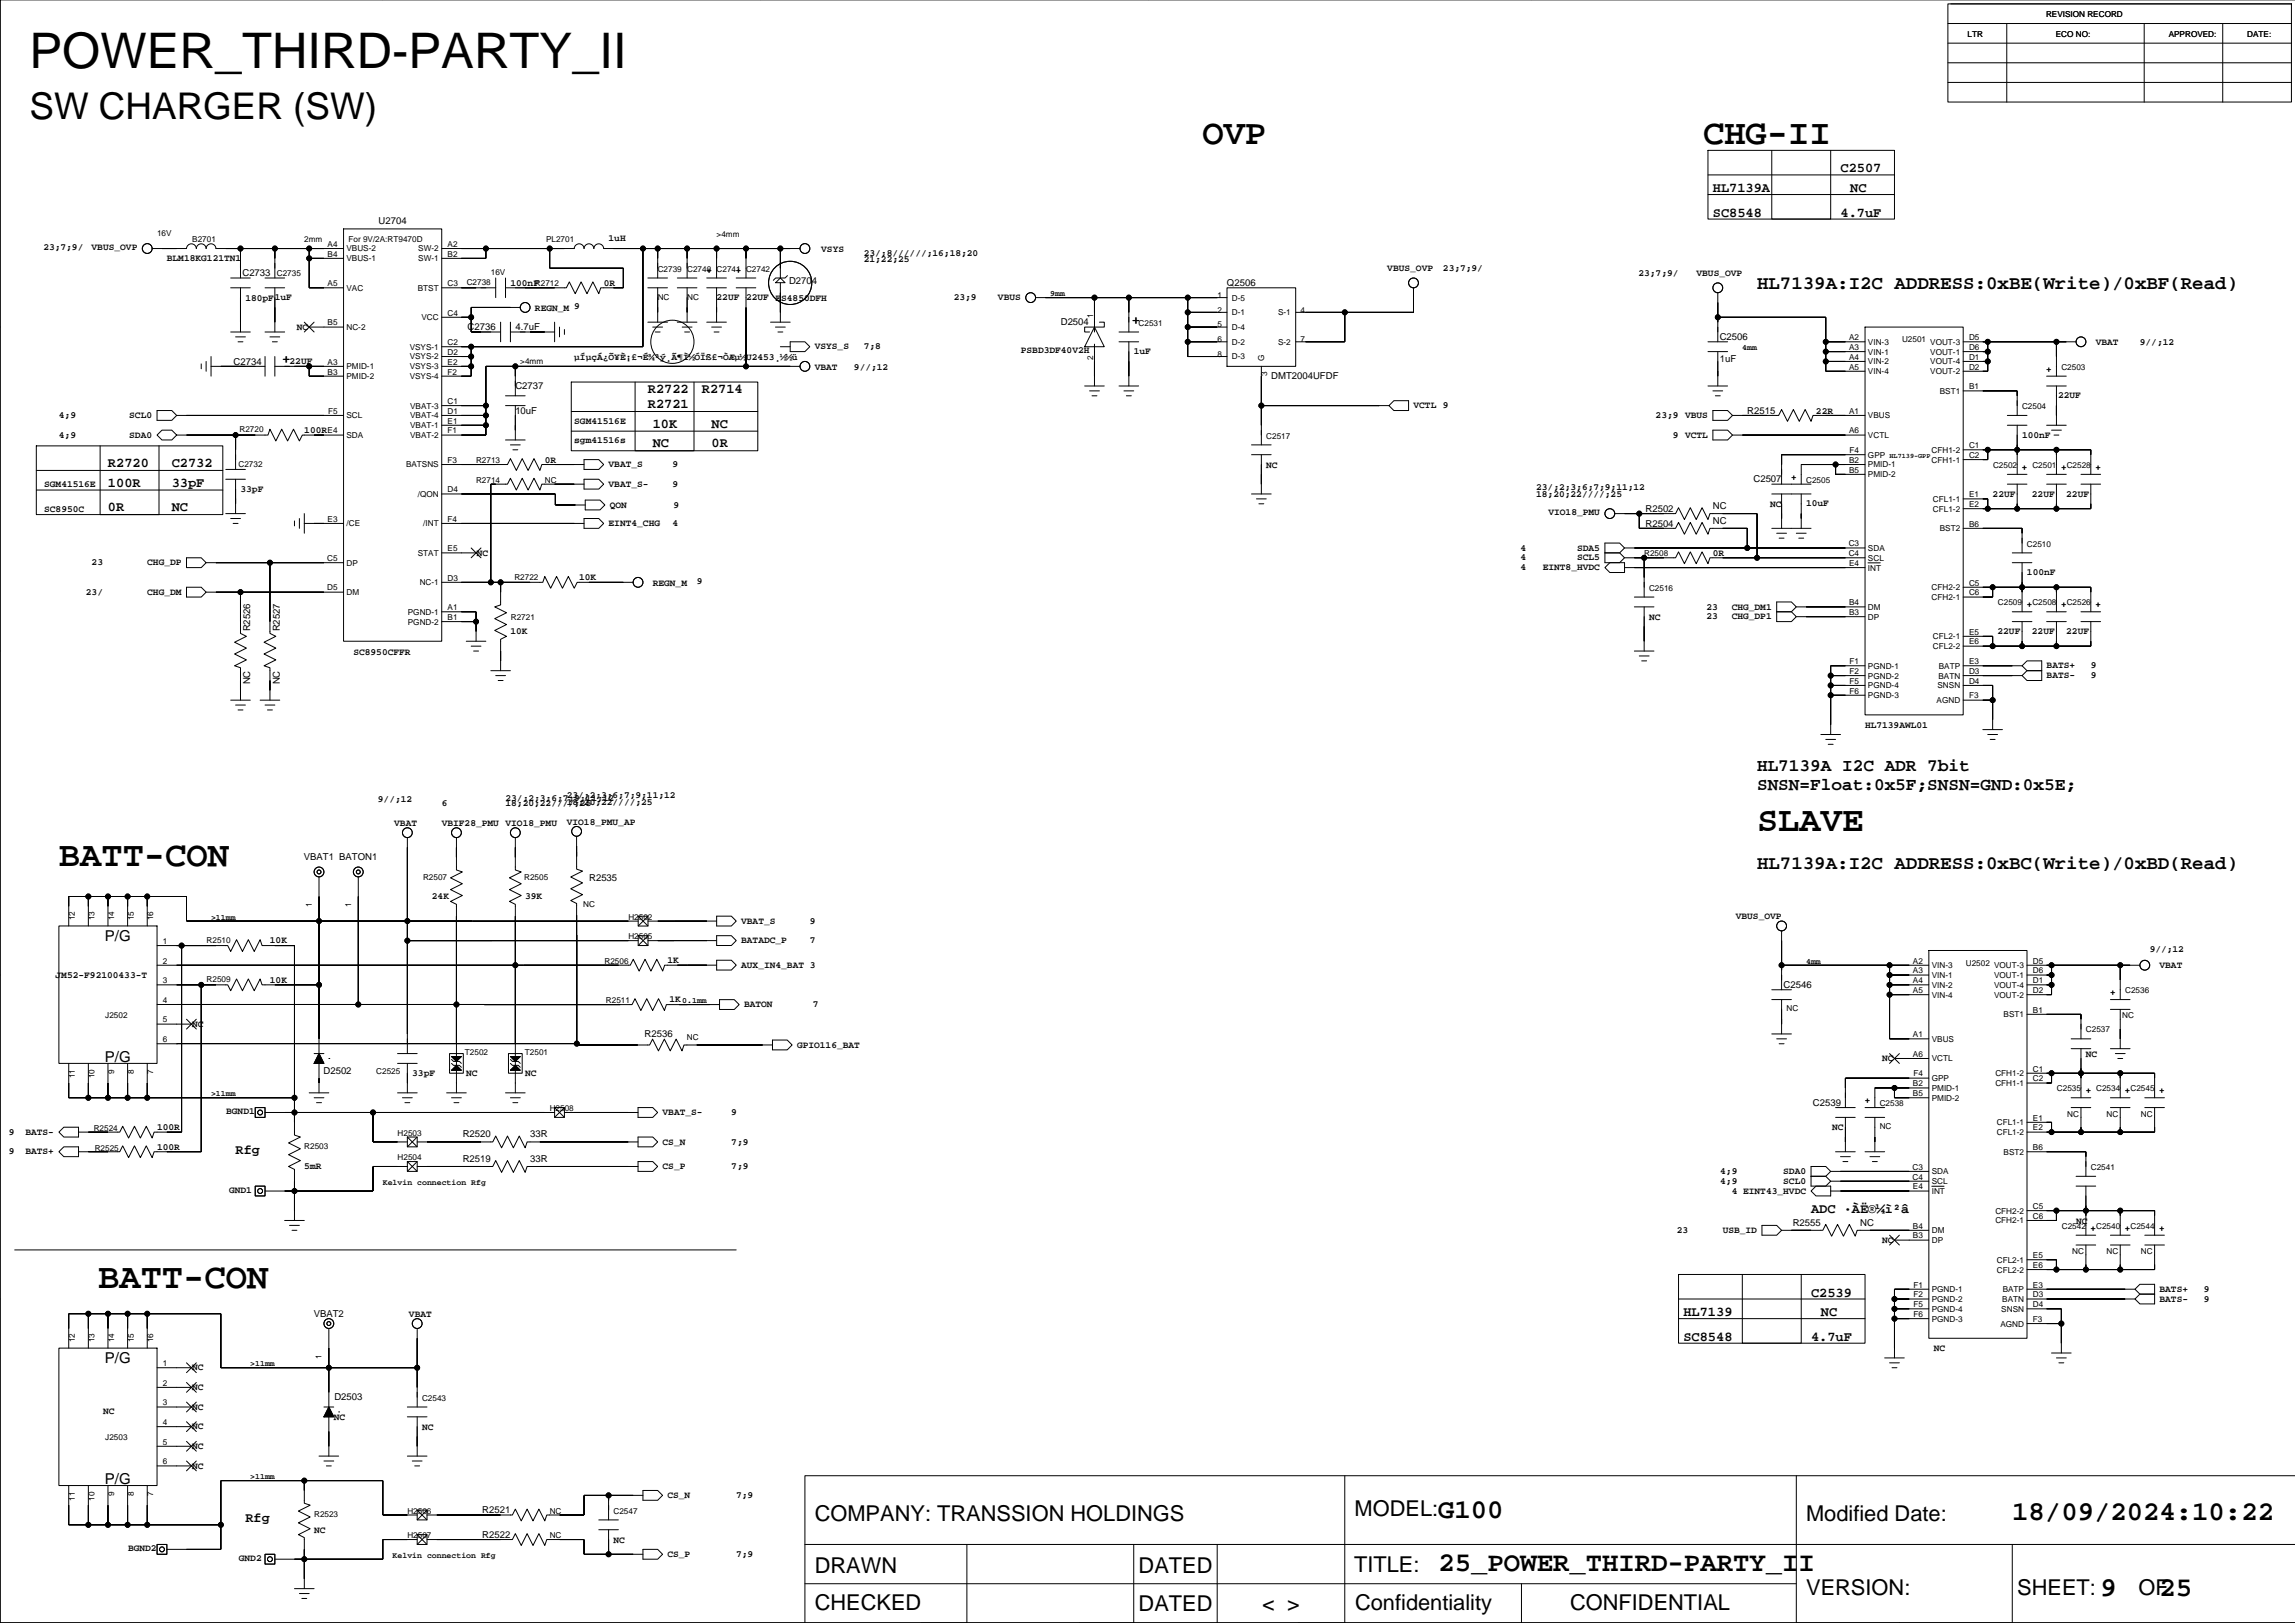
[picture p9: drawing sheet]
<svg xmlns="http://www.w3.org/2000/svg" width="594mm" height="420mm" viewBox="0 0 594 420" stroke-linecap="round" stroke-linejoin="round" font-family="sans-serif">
<defs><g id="words">
<text font-size="12.7" x="7.6" y="17.6">POWER_THIRD-PARTY_II</text>
<text font-size="9.5" x="7.6" y="30.8">SW CHARGER (SW)</text>
<g font-size="9.2">
<text x="311.1" y="37.3">OVP</text>
<text x="440.6" y="37.3">CHG-II</text>
<text x="454.6" y="215">SLAVE</text>
<text x="15.2" y="223.9">BATT-CON</text>
<text x="25.4" y="333.1">BATT-CON</text>
</g>
<g font-size="7.1">
<text x="372" y="392.6">G100</text>
<text x="520.6" y="393.2">18/09/2024:10:22</text>
<text x="372.2" y="406.4">25_POWER_THIRD-PARTY_II</text>
<text x="543.4" y="412.9">9</text>
<text x="558.7" y="412.9">25</text>
</g>
<g font-size="5.6">
<text x="210.8" y="393.4">COMPANY: TRANSSION HOLDINGS</text>
<text x="350.4" y="392.1">MODEL:</text>
<text x="467.3" y="393.4">Modified Date:</text>
<text x="210.8" y="406.9">DRAWN</text>
<text x="294.6" y="407">DATED</text>
<text x="350.3" y="406.5">TITLE:</text>
<text x="467.3" y="412.5">VERSION:</text>
<text x="521.9" y="412.5">SHEET:</text>
<text x="553.2" y="412.5">OF</text>
<text x="210.8" y="416.5">CHECKED</text>
<text x="294.6" y="416.6">DATED</text>
<text x="326.5" y="416.8">&lt; &gt;</text>
<text x="350.6" y="416.5">Confidentiality</text>
<text x="406.2" y="416.5">CONFIDENTIAL</text>
</g>
<g font-size="4.9">
<text x="454.6" y="74.8">HL7139A:I2C ADDRESS:0xBE(Write)/0xBF(Read)</text>
<text x="454.6" y="224.7">HL7139A:I2C ADDRESS:0xBC(Write)/0xBD(Read)</text>
</g>
<g font-size="4.6">
<text x="454.6" y="199.3">HL7139A I2C ADR 7bit</text>
<text x="454.6" y="204.4">SNSN=Float:0x5F;SNSN=GND:0x5E;</text>
</g>
<g font-size="3.9">
<text x="27.1" y="243.4">P/G</text>
<text x="27.1" y="274.6">P/G</text>
<text x="27.1" y="352.6">P/G</text>
<text x="27.1" y="383.8">P/G</text>
</g>
<g font-size="3.5">
<text x="476.1" y="44.6">C2507</text>
<text x="443.1" y="49.7">HL7139A</text>
<text x="478.7" y="49.7">NC</text>
<text x="443.1" y="56">SC8548</text>
<text x="476.1" y="56">4.7uF</text>
<text x="167.6" y="101.7">R2722</text>
<text x="181.6" y="101.7">R2714</text>
<text x="167.6" y="105.6">R2721</text>
<text x="168.9" y="110.6">10K</text>
<text x="184.1" y="110.6">NC</text>
<text x="168.9" y="115.7">NC</text>
<text x="184.1" y="115.7">0R</text>
<text x="27.9" y="120.8">R2720</text>
<text x="27.9" y="125.9">100R</text>
<text x="44.4" y="125.9">33pF</text>
<text x="44.4" y="120.8">C2732</text>
<text x="27.9" y="132.2">0R</text>
<text x="44.4" y="132.2">NC</text>
<text x="60.9" y="298.6">Rfg</text>
<text x="468.5" y="313.8">ADC ·ÀË®¼ì²â</text>
<text x="468.5" y="335.4">C2539</text>
<text x="435.5" y="340.5">HL7139</text>
<text x="471.1" y="340.5">NC</text>
<text x="435.5" y="346.8">SC8548</text>
<text x="468.5" y="346.8">4.7uF</text>
<text x="63.5" y="393.8">Rfg</text>
</g>
<g font-size="3.2">
<text x="293" y="83.7">+</text>
<text x="75" y="93.8" transform="rotate(-90 75 93.8)">+</text>
</g>
<g font-size="2.5">
<text x="97.9" y="58">U2704</text>
<text x="11.2" y="64.7">23;7;9/</text>
<text x="23.7" y="64.7">VBUS_OVP</text>
<text x="157.4" y="62.4">1uH</text>
<text x="212.5" y="65.1">VSYS</text>
<text x="43.2" y="67.5">BLM18KG121TN1</text>
<text x="62.7" y="71.5">C2733</text>
<text x="223.5" y="66.2">23/;8//////;16;18;20</text>
<text x="223.5" y="67.7">21;22;25</text>
<text x="358.9" y="70.2">VBUS_OVP</text>
<text x="373.3" y="70.2">23;7;9/</text>
<text x="423.9" y="71.5">23;7;9/</text>
<text x="438.9" y="71.5">VBUS_OVP</text>
<text x="63.5" y="77.8">180pF</text>
<text x="71.1" y="77.7">1uF</text>
<text x="132" y="73.9">100nF</text>
<text x="156.2" y="74">0R</text>
<text x="185.4" y="77.7">22UF</text>
<text x="193" y="77.7">22UF ES4850DFH</text>
<text x="204.1" y="73.4">D2704</text>
<text x="246.7" y="77.7">23;9</text>
<text x="258.2" y="77.7">VBUS</text>
<text x="317.4" y="74">Q2506</text>
<text x="138.4" y="80.4">REGN_M 9</text>
<text x="76.8" y="85.3">NC</text>
<text x="121" y="85.4">C2736</text>
<text x="133.4" y="85.4">4.7uF</text>
<text x="274.4" y="84.2">D2504</text>
<text x="444.9" y="88">C2506</text>
<text x="542.2" y="89.2">VBAT</text>
<text x="553.6" y="89.2">9//;12</text>
<text x="60.4" y="94.3">C2734</text>
<text x="74.9" y="94.1">22UF</text>
<text x="148.6" y="93.1">µÍµçÁ¿Õ¥È¡£¬É¾³ý¸Ã¶Ì½ÓÏß£¬ÒÆµ½U2453¸½½ü</text>
<text x="210.8" y="95.6">VBAT</text>
<text x="210.8" y="90.4">VSYS_S</text>
<text x="220.9" y="95.6">9//;12</text>
<text x="223.5" y="90.4">7;8</text>
<text x="264.1" y="91.4">PSBD3DF40V2H</text>
<text x="293.3" y="91.6">1uF</text>
<text x="444.9" y="93.6">1uF</text>
<text x="133.3" y="100.7">C2737</text>
<text x="328.9" y="98.1">DMT2004UFDF</text>
<text x="133.3" y="107">10uF</text>
<text x="365.7" y="105.6">VCTL 9</text>
<text x="452" y="107">R2515</text>
<text x="469.8" y="107">22R</text>
<text x="532.4" y="103.1">22UF</text>
<text x="15.2" y="108.2">4;9</text>
<text x="15.2" y="113.2">4;9</text>
<text x="33.4" y="108.2">SCL0</text>
<text x="33.4" y="113.2">SDA0</text>
<text x="78.7" y="112">100R</text>
<text x="148.6" y="109.6">SGM41516E</text>
<text x="428.3" y="108.2">23;9 VBUS</text>
<text x="432.8" y="113.2">9 VCTL</text>
<text x="523.1" y="113.2">100nF</text>
<text x="140.9" y="119.7">0R</text>
<text x="148.6" y="114.6">sgm41516s</text>
<text x="157.4" y="120.8">VBAT_S</text>
<text x="157.4" y="125.9">VBAT_S-</text>
<text x="174" y="120.8">9</text>
<text x="174" y="125.9">9</text>
<text x="327.6" y="121">NC</text>
<text x="453.6" y="124.8">C2507</text>
<text x="11.4" y="126.1">SGM41516E</text>
<text x="62.2" y="127.2">33pF</text>
<text x="157.8" y="131.3">QON</text>
<text x="174.3" y="131.3">9</text>
<text x="397.4" y="126.8">23/;2;3;6;7;9;11;12</text>
<text x="397.4" y="128.6">18;20;22////;25</text>
<text x="443.1" y="131.6">NC</text>
<text x="457.9" y="131.1">NC</text>
<text x="467.3" y="131">10uF</text>
<text x="515.5" y="128.5">22UF</text>
<text x="525.7" y="128.5">22UF</text>
<text x="534.5" y="128.5">22UF</text>
<text x="11.4" y="132.4">SC8950C</text>
<text x="157.4" y="136.1">EINT4_CHG</text>
<text x="174" y="136.1">4</text>
<text x="400.6" y="133.3">VIO18_PMU</text>
<text x="425.7" y="132.4">R2502</text>
<text x="425.7" y="136.2">R2504</text>
<text x="443.1" y="135.5">NC</text>
<text x="123.4" y="143.7">NC</text>
<text x="393.4" y="142.4">4</text>
<text x="408" y="142.4">SDA5</text>
<text x="443.1" y="143.8">0R</text>
<text x="23.7" y="146.2">23</text>
<text x="38.1" y="146.2">CHG_DP</text>
<text x="393.4" y="145">4</text>
<text x="393.4" y="147.5">4</text>
<text x="399.1" y="147.5">EINT8_HVDC</text>
<text x="408" y="145">SCL5</text>
<text x="524.4" y="148.8">100nF</text>
<text x="22.2" y="153.9">23/</text>
<text x="38.1" y="153.9">CHG_DM</text>
<text x="149.8" y="150.1">10K</text>
<text x="168.9" y="151.5">REGN_M</text>
<text x="180.3" y="151.1">9</text>
<text x="426.6" y="160.3">NC</text>
<text x="441.4" y="157.7">23</text>
<text x="441.4" y="160.2">23</text>
<text x="448" y="157.7">CHG_DM1</text>
<text x="448" y="160.2">CHG_DP1</text>
<text x="64.8" y="163.3" transform="rotate(-90 64.8 163.3)">R2526</text>
<text x="72.4" y="163.3" transform="rotate(-90 72.4 163.3)">R2527</text>
<text x="132" y="164">10K</text>
<text x="516.8" y="164">22UF</text>
<text x="525.7" y="164">22UF</text>
<text x="534.5" y="164">22UF</text>
<text x="91.4" y="169.5">SC8950CFFR</text>
<text x="529.5" y="172.9">BATS+</text>
<text x="540.9" y="172.9">9</text>
<text x="64.8" y="177" transform="rotate(-90 64.8 177)">NC</text>
<text x="72.4" y="177" transform="rotate(-90 72.4 177)">NC</text>
<text x="529.5" y="175.4">BATS-</text>
<text x="540.9" y="175.4">9</text>
<text x="482.5" y="188.3">HL7139AWL01</text>
<text x="97.8" y="207.3">9//;12</text>
<text x="114.3" y="208.6">6</text>
<text x="130.8" y="207.2">23/;2;3;6;7;9;11;12</text>
<text x="130.8" y="208.6">18;20;22////;25</text>
<text x="146.6" y="206.4">23/;2;3;6;7;9;11;12</text>
<text x="146.6" y="208.3">18;20;22////;25</text>
<text x="102" y="213.7">VBAT</text>
<text x="114.3" y="213.7">VBIF28_PMU VIO18_PMU</text>
<text x="146.6" y="213.3">VIO18_PMU_AP</text>
<text x="78.6" y="222.6">VBAT1 BATON1</text>
<text x="152.4" y="227.9">R2535</text>
<text x="111.7" y="232.6">24K</text>
<text x="135.9" y="232.6">39K</text>
<text x="191.7" y="238.9">VBAT_S</text>
<text x="209.5" y="238.9">9</text>
<text x="449.1" y="237.8">VBUS_OVP</text>
<text x="69.8" y="244">10K</text>
<text x="191.7" y="244">BATADC_P</text>
<text x="209.5" y="244">7</text>
<text x="172.7" y="249.1">1K</text>
<text x="191.7" y="250.3">AUX_IN4_BAT 3</text>
<text x="556.1" y="246.3">9//;12</text>
<text x="558.7" y="250.5">VBAT</text>
<text x="14.4" y="253">JM52-F92100433-T</text>
<text x="69.8" y="254.2">10K</text>
<text x="461.4" y="255.6">C2546</text>
<text x="173.2" y="259.3">1K</text>
<text x="192.5" y="260.5">BATON</text>
<text x="210.3" y="260.5">7</text>
<text x="49.7" y="265.6">NC</text>
<text x="166.8" y="268.4">R2536</text>
<text x="206.2" y="271">GPIO116_BAT</text>
<text x="486.9" y="274.5">NC</text>
<text x="539.6" y="273.3">NC</text>
<text x="83.7" y="277.9">D2502</text>
<text x="106.7" y="278.3">33pF</text>
<text x="120.6" y="278.4">NC</text>
<text x="135.9" y="278.4">NC</text>
<text x="469" y="286">C2539</text>
<text x="2.3" y="293.5">9</text>
<text x="6.6" y="293.5">BATS-</text>
<text x="40.6" y="292.3">100R</text>
<text x="58.5" y="288.2">BGND1</text>
<text x="171.4" y="288.4">VBAT_S-</text>
<text x="189.2" y="288.4">9</text>
<text x="473.9" y="292.4">NC</text>
<text x="2.3" y="298.6">9</text>
<text x="6.6" y="298.6">BATS+</text>
<text x="40.6" y="297.3">100R</text>
<text x="119.7" y="294.2">R2520</text>
<text x="137.1" y="294.2">33R</text>
<text x="171.4" y="296.1">CS_N</text>
<text x="189.2" y="296.1">7;9</text>
<text x="78.7" y="302.4">5mR</text>
<text x="119.7" y="300.5">R2519</text>
<text x="137.1" y="300.5">33R</text>
<text x="171.4" y="302.4">CS_P</text>
<text x="189.2" y="302.4">7;9</text>
<text x="445" y="303.7">4;9</text>
<text x="461.3" y="303.7">SDA0</text>
<text x="59.3" y="308.5">GND1</text>
<text x="445" y="306.2">4;9</text>
<text x="448" y="308.8">4 EINT43_HVDC</text>
<text x="461.3" y="306.2">SCL0</text>
<text x="463.8" y="317">R2555</text>
<text x="481.2" y="317">NC</text>
<text x="537.1" y="316.5">NC</text>
<text x="433.8" y="318.9">23</text>
<text x="445.7" y="318.9">USB_ID</text>
<text x="486.9" y="321.5">NC</text>
<text x="558.7" y="334.2">BATS+</text>
<text x="570.1" y="334.2">9</text>
<text x="81.2" y="340.6">VBAT2</text>
<text x="105.8" y="340.6">VBAT</text>
<text x="558.7" y="336.7">BATS-</text>
<text x="570.1" y="336.7">9</text>
<text x="500.3" y="349.5">NC</text>
<text x="49.7" y="354.5">NC</text>
<text x="49.7" y="359.6">NC</text>
<text x="26.7" y="365.7">NC</text>
<text x="49.7" y="364.6">NC</text>
<text x="86.5" y="362.2">D2503</text>
<text x="49.7" y="369.7">NC</text>
<text x="86.3" y="367.3">NC</text>
<text x="109.2" y="369.8">NC</text>
<text x="49.7" y="374.8">NC</text>
<text x="49.7" y="379.9">NC</text>
<text x="172.7" y="387.5">CS_N</text>
<text x="190.5" y="387.5">7;9</text>
<text x="124.8" y="391.4">R2521</text>
<text x="33.1" y="401.2">BGND2</text>
<text x="81.3" y="396.5">NC</text>
<text x="124.8" y="397.8">R2522</text>
<text x="158.7" y="399.1">NC</text>
<text x="61.8" y="403.8">GND2</text>
<text x="172.7" y="402.7">CS_P</text>
<text x="190.5" y="402.7">7;9</text>
</g>
<g font-size="2.1">
<text x="529.3" y="4.4">REVISION RECORD</text>
<text x="509" y="9.5">LTR</text>
<text x="531.9" y="9.5">ECO NO:</text>
<text x="561.1" y="9.5">APPROVED:</text>
<text x="581.4" y="9.5">DATE:</text>
<text x="40.6" y="61">16V</text>
<text x="49.7" y="62.6">B2701</text>
<text x="78.7" y="62.6">2mm</text>
<text x="84.8" y="63.9">A4</text>
<text x="89.6" y="65">VBUS-2</text>
<text x="90.1" y="62.6">For 9V/2A:RT9470D</text>
<text x="108.2" y="65">SW-2</text>
<text x="115.8" y="63.9">A2</text>
<text x="141.3" y="62.6">PL2701</text>
<text x="185.4" y="61.4">&gt;4mm</text>
<text x="71.6" y="71.5">C2735</text>
<text x="84.8" y="66.4">B4</text>
<text x="89.6" y="67.6">VBUS-1</text>
<text x="108.2" y="67.6">SW-1</text>
<text x="115.8" y="66.4">B2</text>
<text x="127" y="71.2">16V</text>
<text x="170.1" y="70.3">C2739</text>
<text x="177.8" y="70.3">C2740</text>
<text x="182.8" y="70.7">+</text>
<text x="185.4" y="70.3">C2741</text>
<text x="190.5" y="70.7">+</text>
<text x="193" y="70.3">C2742</text>
<text x="84.8" y="74">A5</text>
<text x="89.6" y="75.2">VAC</text>
<text x="108.1" y="75.2">BTST</text>
<text x="115.8" y="74">C3</text>
<text x="120.7" y="73.7">C2738</text>
<text x="138.4" y="74.1">R2712</text>
<text x="170.1" y="77.5">NC</text>
<text x="177.8" y="77.5">NC</text>
<text x="271.7" y="76.6">9mm</text>
<text x="315" y="77.1">1</text>
<text x="318.7" y="77.7">D-5</text>
<text x="109" y="82.8">VCC</text>
<text x="115.8" y="81.6">C4</text>
<text x="282.8" y="82.3" transform="rotate(-90 282.8 82.3)">1</text>
<text x="315" y="80.9">2</text>
<text x="318.7" y="81.6">D-1</text>
<text x="330.6" y="81.6">S-1</text>
<text x="336.5" y="80.9">4</text>
<text x="84.8" y="84.2">B5</text>
<text x="89.6" y="85.4">NC-2</text>
<text x="115.8" y="89.3">C2</text>
<text x="294.6" y="84.2">C2531</text>
<text x="315" y="84.7">5</text>
<text x="315" y="88.5">6</text>
<text x="318.7" y="85.4">D-4</text>
<text x="318.7" y="89.2">D-2</text>
<text x="330.6" y="89.2">S-2</text>
<text x="336.5" y="88.5">7</text>
<text x="478.4" y="88">A2</text>
<text x="483.3" y="89.2">VIN-3</text>
<text x="492.1" y="88.5">U2501</text>
<text x="499.4" y="89.2">VOUT-3</text>
<text x="509.4" y="88">D5</text>
<text x="84.8" y="94.3">A3</text>
<text x="89.6" y="95.5">PMID-1</text>
<text x="106" y="90.4">VSYS-1</text>
<text x="106" y="93">VSYS-2</text>
<text x="106" y="95.5">VSYS-3</text>
<text x="115.8" y="91.8">D2</text>
<text x="115.8" y="94.3">E2</text>
<text x="134.6" y="94">&gt;4mm</text>
<text x="282.8" y="93.1" transform="rotate(-90 282.8 93.1)">2</text>
<text x="315" y="92.3">8</text>
<text x="318.7" y="93">D-3</text>
<text x="327.1" y="93.5" transform="rotate(-90 327.1 93.5)">G</text>
<text x="450.7" y="90.6">4mm</text>
<text x="478.4" y="95.6">A5</text>
<text x="478.4" y="93.1">A4</text>
<text x="478.4" y="90.5">A3</text>
<text x="483.3" y="91.7">VIN-1</text>
<text x="483.3" y="94.2">VIN-2</text>
<text x="499.4" y="94.2">VOUT-4</text>
<text x="499.4" y="91.7">VOUT-1</text>
<text x="509.4" y="90.5">D6</text>
<text x="509.4" y="95.6">D2</text>
<text x="509.4" y="93.1">D1</text>
<text x="533.3" y="95.7">C2503</text>
<text x="84.8" y="96.9">B3</text>
<text x="89.6" y="98.1">PMID-2</text>
<text x="106" y="98.1">VSYS-4</text>
<text x="115.8" y="96.9">F2</text>
<text x="327.8" y="97.2" transform="rotate(-90 327.8 97.2)">3</text>
<text x="483.3" y="96.8">VIN-4</text>
<text x="499.4" y="96.8">VOUT-2</text>
<text x="501.8" y="101.9">BST1</text>
<text x="509.4" y="100.7">B1</text>
<text x="529.5" y="96.1">+</text>
<text x="84.9" y="107">F5</text>
<text x="106.1" y="105.7">VBAT-3</text>
<text x="115.8" y="104.5">C1</text>
<text x="115.8" y="107">D1</text>
<text x="478.4" y="107">A1</text>
<text x="523.1" y="105.8">C2504</text>
<text x="62" y="111.8">R2720</text>
<text x="84.8" y="112.1">E4</text>
<text x="89.6" y="108.2">SCL</text>
<text x="89.6" y="113.3">SDA</text>
<text x="106.1" y="108.2">VBAT-4</text>
<text x="106.1" y="110.8">VBAT-1</text>
<text x="106.1" y="113.3">VBAT-2</text>
<text x="115.8" y="109.6">E1</text>
<text x="115.8" y="112.1">F1</text>
<text x="327.6" y="113.4">C2517</text>
<text x="478.4" y="112.1">A6</text>
<text x="483.3" y="108.2">VBUS</text>
<text x="483.3" y="113.3">VCTL</text>
<text x="115.8" y="119.7">F3</text>
<text x="123.2" y="119.8">R2713</text>
<text x="478.4" y="119.7">B2</text>
<text x="478.5" y="117.2">F4</text>
<text x="483.3" y="118.4">GPP</text>
<text x="499.7" y="117.1">CFH1-2</text>
<text x="499.7" y="119.6">CFH1-1</text>
<text x="509.4" y="118.5">C2</text>
<text x="509.4" y="115.9">C1</text>
<text x="61.7" y="120.7">C2732</text>
<text x="105" y="120.9">BATSNS</text>
<text x="123.2" y="124.9">R2714</text>
<text x="140.9" y="124.9">NC</text>
<text x="463.4" y="124">+</text>
<text x="467.3" y="124.9">C2505</text>
<text x="478.4" y="122.3">B5</text>
<text x="483.3" y="120.9">PMID-1</text>
<text x="483.3" y="123.5">PMID-2</text>
<text x="515.6" y="121">C2502</text>
<text x="523.2" y="121.5">+ C2501</text>
<text x="533.3" y="121.5">+C2528</text>
<text x="542.2" y="121.5">+</text>
<text x="108.1" y="128.5">/QON</text>
<text x="115.8" y="127.3">D4</text>
<text x="500.1" y="129.8">CFL1-1</text>
<text x="509.4" y="131.2">E2</text>
<text x="509.4" y="128.6">E1</text>
<text x="84.8" y="135">E3</text>
<text x="89.6" y="136.2">/CE</text>
<text x="109.5" y="136.2">/INT</text>
<text x="115.8" y="135">F4</text>
<text x="500.1" y="132.3">CFL1-2</text>
<text x="501.8" y="137.4">BST2</text>
<text x="509.4" y="136.2">B6</text>
<text x="108.1" y="143.8">STAT</text>
<text x="115.8" y="142.6">E5</text>
<text x="425.4" y="143.9">R2508</text>
<text x="478.3" y="143.9">C4</text>
<text x="478.3" y="141.3">C3</text>
<text x="483.3" y="142.5">SDA</text>
<text x="524.4" y="141.4">C2510</text>
<text x="84.7" y="145.1">C5</text>
<text x="89.6" y="146.3">DP</text>
<text x="133.1" y="149.9">R2722</text>
<text x="478.4" y="146.4">E4</text>
<text x="483.3" y="145">SCL</text>
<text x="483.3" y="147.6">INT</text>
<text x="84.7" y="152.7">D5</text>
<text x="89.6" y="153.9">DM</text>
<text x="108.6" y="151.4">NC-1</text>
<text x="115.8" y="150.2">D3</text>
<text x="426.6" y="152.8">C2516</text>
<text x="499.7" y="152.7">CFH2-2</text>
<text x="499.7" y="155.2">CFH2-1</text>
<text x="509.4" y="154">C6</text>
<text x="509.4" y="151.5">C5</text>
<text x="105.5" y="159">PGND-1</text>
<text x="105.5" y="161.5">PGND-2</text>
<text x="115.8" y="160.4">B1</text>
<text x="115.8" y="157.8">A1</text>
<text x="132.2" y="160.3">R2721</text>
<text x="478.4" y="156.5">B4</text>
<text x="478.4" y="159.1">B3</text>
<text x="483.3" y="160.3">DP</text>
<text x="483.3" y="157.7">DM</text>
<text x="516.9" y="156.6">C2509</text>
<text x="524.4" y="157.1">+C2508</text>
<text x="533.3" y="157.1">+C2526</text>
<text x="542.2" y="157.1">+</text>
<text x="500.1" y="165.4">CFL2-1</text>
<text x="500.1" y="167.9">CFL2-2</text>
<text x="509.4" y="166.7">E6</text>
<text x="509.4" y="164.2">E5</text>
<text x="478.5" y="171.8">F1</text>
<text x="483.3" y="173">PGND-1</text>
<text x="501.6" y="173">BATP</text>
<text x="509.4" y="171.8">E3</text>
<text x="478.5" y="179.4">F6</text>
<text x="478.5" y="176.9">F5</text>
<text x="478.5" y="174.3">F2</text>
<text x="483.3" y="175.5">PGND-2</text>
<text x="483.3" y="178.1">PGND-4</text>
<text x="501.2" y="178.1">SNSN</text>
<text x="501.5" y="175.5">BATN</text>
<text x="509.4" y="176.9">D4</text>
<text x="509.4" y="174.3">D3</text>
<text x="483.3" y="180.6">PGND-3</text>
<text x="501" y="181.9">AGND</text>
<text x="509.4" y="180.7">F3</text>
<text x="109.4" y="227.6">R2507</text>
<text x="135.6" y="227.6">R2505</text>
<text x="19.3" y="238" transform="rotate(-90 19.3 238)">12</text>
<text x="24.4" y="238" transform="rotate(-90 24.4 238)">13</text>
<text x="29.5" y="238" transform="rotate(-90 29.5 238)">14</text>
<text x="34.6" y="238" transform="rotate(-90 34.6 238)">15</text>
<text x="39.7" y="238" transform="rotate(-90 39.7 238)">16</text>
<text x="54.6" y="237.9">&gt;11mm</text>
<text x="80.7" y="234.6" transform="rotate(-90 80.7 234.6)">1</text>
<text x="90.8" y="234.6" transform="rotate(-90 90.8 234.6)">1</text>
<text x="150.9" y="234.7">NC</text>
<text x="162.6" y="237.9">H2502</text>
<text x="42.2" y="244.2">1</text>
<text x="53.4" y="243.9">R2510</text>
<text x="162.6" y="242.9">H2505</text>
<text x="42.2" y="249.2">2</text>
<text x="156.4" y="249.2">R2506</text>
<text x="467.3" y="249.3">4mm</text>
<text x="494.9" y="251.8">A3</text>
<text x="494.9" y="249.2">A2</text>
<text x="499.8" y="250.4">VIN-3</text>
<text x="508.6" y="249.8">U2502</text>
<text x="515.9" y="250.4">VOUT-3</text>
<text x="525.9" y="251.8">D6</text>
<text x="525.9" y="249.2">D5</text>
<text x="42.2" y="254.3">3</text>
<text x="53.4" y="254">R2509</text>
<text x="494.9" y="256.9">A5</text>
<text x="494.9" y="254.3">A4</text>
<text x="499.8" y="253">VIN-1</text>
<text x="499.8" y="255.5">VIN-2</text>
<text x="515.9" y="255.5">VOUT-4</text>
<text x="515.9" y="253">VOUT-1</text>
<text x="525.9" y="256.9">D2</text>
<text x="525.9" y="254.3">D1</text>
<text x="546" y="257.4">+</text>
<text x="549.8" y="256.9">C2536</text>
<text x="27.2" y="263.3">J2502</text>
<text x="42.2" y="259.4">4</text>
<text x="156.8" y="259.4">R2511</text>
<text x="176.5" y="259.5">0.1mm</text>
<text x="462.2" y="261.6">NC</text>
<text x="499.8" y="258">VIN-4</text>
<text x="515.9" y="258">VOUT-2</text>
<text x="518.3" y="263.1">BST1</text>
<text x="525.9" y="261.9">B1</text>
<text x="549" y="263.4">NC</text>
<text x="42.2" y="264.5">5</text>
<text x="42.2" y="269.6">6</text>
<text x="177.7" y="269.1">NC</text>
<text x="494.9" y="268.3">A1</text>
<text x="499.8" y="269.5">VBUS</text>
<text x="539.6" y="267.1">C2537</text>
<text x="120.3" y="272.9">T2502</text>
<text x="135.8" y="272.8">T2501</text>
<text x="494.9" y="273.4">A6</text>
<text x="499.8" y="274.5">VCTL</text>
<text x="19.3" y="278.9" transform="rotate(-90 19.3 278.9)">11</text>
<text x="24.4" y="278.9" transform="rotate(-90 24.4 278.9)">10</text>
<text x="29.5" y="277.8" transform="rotate(-90 29.5 277.8)">9</text>
<text x="34.6" y="277.8" transform="rotate(-90 34.6 277.8)">8</text>
<text x="39.7" y="277.8" transform="rotate(-90 39.7 277.8)">7</text>
<text x="97.3" y="277.9">C2525</text>
<text x="494.9" y="281">B2</text>
<text x="495" y="278.4">F4</text>
<text x="499.8" y="279.6">GPP</text>
<text x="516.2" y="278.4">CFH1-2</text>
<text x="516.2" y="280.9">CFH1-1</text>
<text x="525.9" y="279.7">C2</text>
<text x="525.9" y="277.2">C1</text>
<text x="54.6" y="283.6">&gt;11mm</text>
<text x="142.2" y="287.4">H2508</text>
<text x="482.5" y="285.3">+</text>
<text x="486.3" y="286.1">C2538</text>
<text x="494.9" y="283.5">B5</text>
<text x="499.8" y="282.2">PMID-1</text>
<text x="499.8" y="284.7">PMID-2</text>
<text x="532.1" y="282.3">C2535</text>
<text x="539.7" y="282.8">+ C2534</text>
<text x="549.8" y="282.8">+C2545</text>
<text x="558.7" y="282.8">+</text>
<text x="24.2" y="292.5">R2524</text>
<text x="102.8" y="293.7">H2503</text>
<text x="486.3" y="292.1">NC</text>
<text x="516.6" y="291.1">CFL1-1</text>
<text x="516.6" y="293.6">CFL1-2</text>
<text x="525.9" y="292.4">E2</text>
<text x="525.9" y="289.9">E1</text>
<text x="534.8" y="288.8">NC</text>
<text x="545" y="288.8">NC</text>
<text x="553.8" y="288.8">NC</text>
<text x="24.5" y="297.7">R2525</text>
<text x="78.7" y="297.2">R2503</text>
<text x="518.3" y="298.7">BST2</text>
<text x="525.9" y="297.5">B6</text>
<text x="102.8" y="300.1">H2504</text>
<text x="494.8" y="305.1">C4</text>
<text x="494.8" y="302.6">C3</text>
<text x="499.8" y="303.8">SDA</text>
<text x="540.9" y="302.6">C2541</text>
<text x="99" y="306.4">Kelvin connection Rfg</text>
<text x="494.9" y="307.6">E4</text>
<text x="499.8" y="306.3">SCL</text>
<text x="499.8" y="308.8">INT</text>
<text x="494.9" y="317.8">B4</text>
<text x="516.2" y="313.9">CFH2-2</text>
<text x="516.2" y="316.4">CFH2-1</text>
<text x="525.9" y="315.3">C6</text>
<text x="525.9" y="312.7">C5</text>
<text x="533.4" y="317.9">C2542</text>
<text x="494.9" y="320.3">B3</text>
<text x="499.8" y="321.5">DP</text>
<text x="499.8" y="319">DM</text>
<text x="540.9" y="318.3">+C2540</text>
<text x="549.8" y="318.3">+C2544</text>
<text x="558.7" y="318.3">+</text>
<text x="516.6" y="326.6">CFL2-1</text>
<text x="516.6" y="329.1">CFL2-2</text>
<text x="525.9" y="328">E6</text>
<text x="525.9" y="325.4">E5</text>
<text x="536.1" y="324.4">NC</text>
<text x="545" y="324.4">NC</text>
<text x="553.8" y="324.4">NC</text>
<text x="495" y="335.6">F2</text>
<text x="495" y="333">F1</text>
<text x="499.8" y="334.2">PGND-1</text>
<text x="518.1" y="334.2">BATP</text>
<text x="525.9" y="333">E3</text>
<text x="525.9" y="335.6">D3</text>
<text x="495" y="340.7">F6</text>
<text x="495" y="338.1">F5</text>
<text x="499.8" y="336.8">PGND-2</text>
<text x="499.8" y="339.3">PGND-4</text>
<text x="499.8" y="341.8">PGND-3</text>
<text x="517.7" y="339.3">SNSN</text>
<text x="518" y="336.8">BATN</text>
<text x="525.9" y="341.9">F3</text>
<text x="525.9" y="338.1">D4</text>
<text x="19.3" y="347.2" transform="rotate(-90 19.3 347.2)">12</text>
<text x="24.4" y="347.2" transform="rotate(-90 24.4 347.2)">13</text>
<text x="29.5" y="347.2" transform="rotate(-90 29.5 347.2)">14</text>
<text x="34.6" y="347.2" transform="rotate(-90 34.6 347.2)">15</text>
<text x="39.7" y="347.2" transform="rotate(-90 39.7 347.2)">16</text>
<text x="517.5" y="343.1">AGND</text>
<text x="42.2" y="353.4">1</text>
<text x="64.8" y="353.4">&gt;11mm</text>
<text x="83.2" y="351.4" transform="rotate(-90 83.2 351.4)">1</text>
<text x="42.2" y="358.4">2</text>
<text x="42.2" y="363.5">3</text>
<text x="109.2" y="362.3">C2543</text>
<text x="42.2" y="368.6">4</text>
<text x="27.2" y="372.4">J2503</text>
<text x="42.2" y="373.7">5</text>
<text x="42.2" y="378.7">6</text>
<text x="64.8" y="382.6">&gt;11mm</text>
<text x="19.3" y="388.1" transform="rotate(-90 19.3 388.1)">11</text>
<text x="24.4" y="388.1" transform="rotate(-90 24.4 388.1)">10</text>
<text x="29.5" y="387" transform="rotate(-90 29.5 387)">9</text>
<text x="34.6" y="387" transform="rotate(-90 34.6 387)">8</text>
<text x="39.7" y="387" transform="rotate(-90 39.7 387)">7</text>
<text x="81.3" y="392.4">R2523</text>
<text x="105.4" y="391.5">H2506</text>
<text x="142.2" y="391.5">NC</text>
<text x="158.7" y="391.5">C2547</text>
<text x="105.4" y="397.8">H2507</text>
<text x="142.2" y="397.8">NC</text>
<text x="101.6" y="402.9">Kelvin connection Rfg</text>
</g>
<text font-size="1.8" x="488.8" y="118.6">HL7139-GPP</text>
</g></defs>
<g fill="none" stroke="#000" stroke-width=".26">
<path d="M0 -.1v419.9h593.8M503.9 1h88.9v25.4h-88.9zM503.9 16.2h88.9M503.9 11.2h88.9M503.9 6.1h88.9M504.7 1h88.1M519.2 6.1v20.3M554.7 6.1v20.3M575 6.1v20.3M441.9 38.9h48.2v17.8h-48.2zM458.4 38.9v17.8h15.2v-17.8M503.9 21.3h88.9"/>
<path d="M88.9 59.2h25.4v106.7h-25.4zM441.9 50.3h48.2M441.9 45.2h48.2M39.4 64.3h8.8a1.27 1.27 0 0 1 1.3-1.2 1.27 1.27 0 0 1 1.3 1.2 1.27 1.27 0 0 1 1.3-1.2 1.27 1.27 0 0 1 1.2 1.2 1.27 1.27 0 0 1 1.3-1.2 1.27 1.27 0 0 1 1.3 1.2h33M41.9 64.3h.1M59.7 71.9h5.1M59.7 74.4h5.1M62.2 64.3v7.6M62.2 74.4v11.5M68.6 71.9h5M68.6 74.4h5M71.1 64.3v7.6"/>
<path d="M71.1 74.4v11.5M80 64.3v10.1h8.9M80 66.8h8.9M114.3 64.3h34.3a1.27 1.27 0 0 1 1.2-1.2 1.27 1.27 0 0 1 1.3 1.2 1.27 1.27 0 0 1 1.3-1.2 1.27 1.27 0 0 1 1.2 1.2 1.27 1.27 0 0 1 1.3-1.2 1.27 1.27 0 0 1 1.3 1.2h50.8M114.3 74.4h13.9M125.7 64.3v2.5h-11.4M128.2 71.9v5.1M130.8 71.9v5.1M132.1 79.5h.1M134.6 79.5h-12.7v6.4h7.6M142.2 64.3v5.1h19.1v5h-5.9l-.5 1.6-1.5-3.1-1.5 3.1-1.6-3.1-1.5 3.1-1.5-3.1-.8 1.5h-15.7M166.3 64.3v25.4h-52"/>
<path d="M167.6 71.9h5.1M167.6 74.4h5.1M170.1 64.3v7.6M170.1 74.4v8.9M175.2 71.9h5.1M175.2 74.4h5.1M177.8 64.3v7.6M177.8 74.4v8.9M182.8 71.9h5.1M182.8 74.4h5.1M185.4 64.3v7.6M185.4 74.4v8.9"/>
<path d="M190.5 71.9h5M190.5 74.4h5M193 64.3v7.6M193 74.4v20.4M200.7 73.1l1.2-1.2 1.2 1.2zM201.9 64.3v7.6M201.9 73.2v10.1M203.7 71.3l-.6 .6h-2.4l-.6 .6M204.4 64.3h.1M267.9 77h49.5M270.4 77h.1M283.1 77v8.9"/>
<path d="M292 77v8.9M307.3 77v15.2h10.1M317.4 74.4h17.8v20.4h-17.8zM365.7 77h.1M365.7 74.4v6.4h-30.5M444.4 78.3h.1M444.4 75.7v12.7M-.1 84.6h.1M52.1 94.1v1.3M53.3 93.5v2.5M54.6 94.8h14M54.6 92.2v5.1"/>
<path d="M57.1 94.8h.1M59.7 85.9h5.1M60.9 87.1h2.6M61.6 88.4h1.3M62.2 83.3h.1M68.6 85.9h5M68.6 92.2v5.1M69.8 87.1h2.6M70.5 88.4h1.2M71.1 83.3h.1M71.1 92.2v5.1M71.1 94.8h17.8"/>
<path d="M78.7 83.3l2.6 2.6M80 94.8v2.5h8.9M80 84.6h8.9M81.3 83.3l-2.6 2.6M83.8 84.6h.1M114.3 82.1h7.6M114.3 94.8h7.6M114.3 92.2h7.6M121.9 89.7v7.6h-7.6M129.5 83.3v5.1M132.1 85.9h11.4M132.1 83.3v5.1"/>
<path d="M133.3 94.8v7.6M140.9 85.9h.1M143.5 83.3v5.1M144.7 84.6v2.5M146 85.2v1.3M147.8 98.8h48.2v17.8h-48.2zM164.3 98.8v17.8h15.2v-17.8M167.6 83.3h5.1M168.9 84.6h2.5M169.5 85.9h1.3M170.1 80.8h.1M175.2 83.3h5.1"/>
<path d="M176.5 84.6h2.5M177.1 85.9h1.3M177.8 80.8h.1M182.8 83.3h5.1M184.1 84.6h2.5M184.7 85.9h1.3M185.4 80.8h.1M199.3 83.3h5.1M200.6 84.6h2.6M201.2 85.9h1.3M201.9 80.8h.1M201.9 89.7h.1"/>
<path d="M201.9 89.7h2.5M204.4 94.8h.1M204.4 88.4h3.8l1.3 1.3-1.3 1.3h-3.8zM207 94.8h-81.3v17.7h-11.4M280.6 99.8h5.1M283.1 97.3h.1M283.1 84.6l2.6 5.1h-5.1zM283.1 89v10.8M284.4 83.3h1.3v1.3h-5.1v1.3h1.3M289.5 99.8h5.1M289.5 88.4h5.1M289.5 85.9h5.1"/>
<path d="M292 97.3h.1M292 88.4v11.4M307.3 88.4h10.1M307.3 84.6h10.1M307.3 80.8h10.1M326.3 94.8v20.3M347.9 80.8v7.6h-12.7M441.9 99.8h5M441.9 88.4h5M441.9 91h5M444.4 97.3h.1M444.4 91v8.8"/>
<path d="M444.4 82.1h27.9v13.9h10.2M472.3 88.4h10.2M472.3 91h10.2M472.3 93.5h10.2M482.5 84.6h25.4v100.3h-25.4zM507.9 88.4h29.2M507.9 91h6.3M507.9 93.5h6.3M514.2 88.4v7.6h-6.3M529.5 97.3h5M529.5 99.8h5M532 88.4v8.9"/>
<path d="M532 99.8v10.2M534.5 88.4h.1M9.4 115.3h48.2v17.8h-48.2zM25.9 115.3v17.8h15.2v-17.8M40.6 106.2h3.8l1.3 1.3-1.3 1.2h-3.8zM45.7 112.5l-1.3 1.3h-2.5l-1.3-1.3 1.3-1.2h2.5l1.3 1.2h23.6l.5-1.5 1.6 3.1 1.5-3.1 1.5 3.1 1.5-3.1 1.6 3.1 .7-1.6h10.7M45.7 107.5h43.2M48.2 107.5h.1M48.2 112.5h.1M60.9 112.5v8.9M114.3 107.5h11.4M114.3 110h11.4"/>
<path d="M114.3 104.9h11.4M130.8 102.4h5.1M130.8 104.9h5.1M130.8 113.8h5.1M132.1 115.1h2.5M132.7 116.3h1.3M133.3 111.3h.1M133.3 104.9v8.9M147.8 111.5h48.2M147.8 106.4h48.2M151.1 118.9h3.8l1.3 1.3-1.3 1.2h-3.8zM281.9 101.1h2.5"/>
<path d="M282.5 102.4h1.3M290.8 101.1h2.5M291.4 102.4h1.3M323.8 117.6h5.1M323.8 115.1h5.1M326.3 104.9h33M326.3 117.6v10.2M356.8 104.9h.1M359.3 104.9l1.3-1.3h3.8v2.6h-3.8zM443.1 111.3h3.8l1.3 1.2-1.3 1.3h-3.8zM443.1 106.2h3.8l1.3 1.3-1.3 1.2h-3.8zM443.1 101.1h2.6"/>
<path d="M443.8 102.4h1.2M448.2 107.5h11.9l.8-1.6 1.5 3.1 1.6-3.1 1.5 3.1 1.5-3.1 1.5 3.1 .5-1.5h13.5M448.2 112.5h34.3M450.7 112.5h.1M450.7 107.5h.1M482.5 117.6h-21.6v7.6M507.9 101.1h14v6.4M507.9 116.3h33v6.4M514.2 116.3v2.6h-6.3M519.3 107.5h5.1M519.3 110h5.1M521.9 110v12.7"/>
<path d="M529.5 110h5M530.7 111.3h2.6M531.4 112.5h1.2M532 107.5h.1M532 116.3v6.4M9.4 126.8h48.2M9.4 121.7h48.2M58.4 121.4h5.1M58.4 124h5.1M58.4 132.9h5.1M59.7 134.1h2.5M60.3 135.4h1.3"/>
<path d="M60.9 130.3h.1M60.9 124v8.9M76.2 134.8v1.2M77.5 134.1v2.6M78.7 132.9v5M78.7 135.4h10.2M81.3 135.4h.1M114.3 120.2h17l.8-1.6 1.5 3.1 1.5-3.1 1.5 3.1 1.5-3.1 1.6 3.1 .5-1.5h10.9M114.3 127.8h29.4v2.8h7.7M114.3 135.4h36.8M148.6 135.4h.1M148.6 120.2h.1"/>
<path d="M148.6 125.2h.1M148.9 130.6h.1M151.1 134.1h3.8l1.3 1.3-1.3 1.3h-3.8zM151.1 125.2h-10.9l-.5 1.6-1.6-3.1-1.5 3.1-1.5-3.1-1.5 3.1-1.5-3.1-.8 1.5h-4.3v25.4M151.1 124h3.8l1.3 1.2-1.3 1.3h-3.8zM151.4 129.4h3.8l1.3 1.2-1.3 1.3h-3.8zM323.8 127.8h5.1M325 129h2.6M325.7 130.3h1.3M326.3 125.2h.1M417.7 132.9h15.8l.7-1.6 1.6 3.1 1.5-3.1 1.5 3.1 1.5-3.1 1.6 3.1 .5-1.5h12.2v11.4M420.3 132.9h.1"/>
<path d="M424.1 132.9v3.8h9.4l.7-1.6 1.6 3.1 1.5-3.1 1.5 3.1 1.5-3.1 1.6 3.1 .5-1.5h9.6v5M458.4 125.2h10.1M458.4 127.8h10.1M458.4 136.7h10.1M459.6 137.9h2.6M460.3 139.2h1.2M460.9 134.1h.1M460.9 127.8v8.9M464.7 137.9h2.6M465.3 139.2h1.3M466 134.1h.1M466 127.8v8.9"/>
<path d="M474.9 120.2v2.5h7.6M482.5 120.2h-16.5v5M507.9 136.7h15.2v6.3M507.9 129h6.3v2.6M519.3 125.2h5.1M519.3 122.7h5.1M521.9 125.2v6.4M529.5 125.2h5M529.5 122.7h5M532 125.2v6.4M538.4 125.2h5M538.4 122.7h5"/>
<path d="M540.9 125.2v6.4h-33M48.2 144.3h3.9l1.2 1.2-1.2 1.3h-3.9zM48.2 151.9h3.9l1.2 1.3-1.2 1.2h-3.9zM53.3 145.5h35.6M53.3 153.2h35.6M55.9 145.5h.1M55.9 153.2h.1M62.2 153.2v10.6l1.5 .8-3 1.5 3 1.5-3 1.6 3 1.5-3 1.5 1.5 .5v8.4M69.8 145.5v18.3l1.6 .8-3.1 1.5 3.1 1.5-3.1 1.6 3.1 1.5-3.1 1.5 1.5 .5v8.4M114.3 150.6h26.1l.5-1.5 1.6 3.1 1.5-3.1 1.5 3.1 1.5-3.1 1.6 3.1 .7-1.6h14.5M114.3 143h8.9M114.3 158.2h8.9v7.7"/>
<path d="M119.4 143h.1M121.9 141.7l2.5 2.6M124.4 141.7l-2.5 2.6M129.5 150.6v5.9l-1.5 .5 3 1.5-3 1.5 3 1.5-3 1.6 3 1.5-1.5 .8v8.1M161.3 150.6h.1M415.2 140.5h3.8l1.3 1.2-1.3 1.3h-3.8h3.8l1.3 1.3-1.3 1.2h-3.8zM415.2 146.8l1.3-1.3h3.8v2.6h-3.8zM420.3 144.3h13.2l.7-1.5 1.6 3 1.5-3 1.5 3 1.5-3 1.6 3 .5-1.5h40.1M420.3 141.7h62.2M420.3 146.8h62.2M422.8 141.7h.1M422.8 144.3h.1"/>
<path d="M422.8 146.8h.1M422.8 157h5.1M422.8 154.4h5.1M425.4 144.3v10.1M425.4 157v11.4M459.6 155.7h3.8l1.3 1.3-1.3 1.2h-3.8h3.8l1.3 1.3-1.3 1.3h-3.8zM464.7 157h17.8M464.7 159.5h17.8M467.3 157h.1M467.3 159.5h.1M483.3 145.6h3.1M507.9 151.9h33v6.3"/>
<path d="M515.5 151.9v2.5h-7.6M520.6 143h5.1M520.6 145.5h5.1M520.6 158.2h5.1M523.1 145.5v12.7M529.5 158.2h5M532 151.9v6.3M538.4 158.2h5M-.1 168.4h.1M62.2 178.6h.1M69.8 178.6h.1M114.3 160.8h8.9"/>
<path d="M120.6 165.9h5.1M121.9 167.1h2.5M122.5 168.4h1.3M123.2 163.3h.1M127 173.5h5.1M128.2 174.8h2.6M128.9 176h1.2M129.5 170.9h.1M422.8 168.4h5.1M424.1 169.7h2.5M424.7 170.9h1.3M425.4 165.9h.1"/>
<path d="M473.6 174.8h8.9M473.6 177.3h8.9M473.6 179.8h8.9M482.5 172.2h-8.9v17.8M507.9 172.2h15.2M507.9 174.8h15.2M507.9 164.6h7.6v2.5M507.9 177.3h7.6v11.4M520.6 172.2h.1M520.6 174.8h.1M520.6 160.8h5.1M523.1 172.2l1.3-1.3h3.8v5.1h-3.8l-1.3-1.2 1.3-1.3h3.8h-3.8z"/>
<path d="M523.1 160.8v6.3M529.5 160.8h5M532 160.8v6.3M538.4 160.8h5M540.9 160.8v6.3h-33M59.7 181.1h5.1M60.9 182.4h2.6M61.6 183.6h1.3M67.3 181.1h5.1M68.6 182.4h2.5M69.2 183.6h1.3M471.1 190h5"/>
<path d="M472.3 191.3h2.6M473 192.5h1.2M473.6 187.4h.1M507.9 181.1h7.6M513 188.7h5M514.2 190h2.6M514.9 191.3h1.2M515.5 186.2h.1M105.4 219.2h.1M105.4 216.7v55.8M118.1 219.2h.1M118.1 216.7v8.3l1.5 .5-3 1.6 3 1.5-3 1.5 3 1.5-3 1.6 1.5 .7v39.4"/>
<path d="M133.3 219.2h.1M133.3 216.7v8.3l1.5 .5-3 1.6 3 1.5-3 1.5 3 1.5-3 1.6 1.5 .7v39.4M149.2 218.9h.1M149.2 216.3v8.5l1.5 .5-3 1.5 3 1.6-3 1.5 3 1.5-3 1.5 1.5 .8v36.6h18.9l.7-1.5 1.5 3 1.6-3 1.5 3 1.5-3 1.5 3 .5-1.5h22.9M15.2 239.5h25.4v35.6h-25.4zM22.9 231.9v7.6M27.9 231.9v7.6M33 231.9v7.6M38.1 231.9v7.6M82.5 226.8v55.9M92.7 226.8v33M122.3 238.2v.1"/>
<path d="M165.1 237h2.5v2.5h-2.5zM165.1 238.3l-116.9-.1v-6.3h-30.4v7.6M165.1 237l2.5 2.5M167.6 237l-2.5 2.5M174.4 238.2v.1M182.9 238.2h.1M185.4 237h3.8l1.3 1.2-1.3 1.3h-3.8zM185.4 238.2l-17.8 .1M-.1 252.2h.1M40.6 244.6h18.3l.8 1.5 1.5-3 1.5 3 1.5-3 1.6 3 1.5-3 .5 1.5h8.4v49l1.5 .5-3 1.5 3 1.6-3 1.5 3 1.5-3 1.5 1.5 .8v13.2M40.6 254.7h18.3l.8 1.6 1.5-3.1 1.5 3.1 1.5-3.1 1.6 3.1 1.5-3.1 .5 1.5h14.7M40.6 259.8l122.9 .1 .8-1.6 1.5 3.1 1.5-3.1 1.5 3.1 1.6-3.1 1.5 3.1 .5-1.5 13.7-.1"/>
<path d="M47 244.6v48.2h-7.1l-.5 1.6-1.6-3.1-1.5 3.1-1.5-3.1-1.5 3.1-1.6-3.1-.7 1.5h-10.7M52.1 254.7v43.2h-12.2l-.5 1.5-1.6-3-1.5 3-1.5-3-1.5 3-1.6-3-.7 1.5h-10.7M127.4 243.3h.1M135.4 249.7h.1M149.2 241.8h.1M165.1 242h2.5v2.6h-2.5zM165.1 243.3h-59.7M165.1 242l2.5 2.6M167.6 242l-2.5 2.6M174.4 243.3h.1M177.8 249.6v.1M177.8 259.8v.1"/>
<path d="M182.9 243.3h.1M182.9 249.6h.1M183.6 259.8h.1M185.4 249.6l-13.5 .1-.5 1.5-1.5-3.1-1.5 3.1-1.5-3.1-1.6 3.1-1.5-3.1-.7 1.6h-122.5M185.4 242h3.8l1.3 1.3-1.3 1.3h-3.8zM185.4 248.4h3.8l1.3 1.2-1.3 1.3h-3.8zM185.4 243.3h-17.8M186.1 258.6h3.9l1.2 1.2-1.2 1.3h-3.9zM458.4 258.6h5M458.4 256h5M460.9 243.3h.1M460.9 240.8v15.2"/>
<path d="M460.9 249.7h38.1M460.9 258.6v8.8M488.8 254.7h10.2M488.8 249.7v19h10.2M488.8 257.3h10.2M488.8 252.2h10.2M499 245.9h25.4v100.3h-25.4zM524.4 249.7h29.2M524.4 254.7h6.3M524.4 252.2h6.3M530.7 249.7v7.6h-6.3M546 258.6h5.1"/>
<path d="M548.5 249.7v8.9M551.1 249.7h.1M17.8 275.1v8.8h58.4M22.9 275.1v8.8M27.9 275.1v8.8M33 275.1v8.8M38.1 275.1v8.8M40.6 264.9h8.9M45.7 264.9h.1M45.9 269.9v.1M48.2 263.6l2.6 2.6M50.8 263.6l-2.6 2.6"/>
<path d="M81.3 272.5h2.5M82.5 272.5l1.3 2.6h-2.5zM85.1 273.8h.1M102.8 272.5h5.1M102.8 275.1h5.1M105.4 275.1v7.6M116.3 272.5h3.6v5.1h-3.6zM116.8 273.3h2.6l-1.3 1.3zM116.8 275.1l.5 .5h1.5l.6 .5M116.8 274l.5 .6h1.5l.6 .5M118.1 275.6l1.3 1.2h-2.6zM118.1 274.6v1"/>
<path d="M118.1 276.8v5.9M131.5 272.5h3.6v5.1h-3.6zM132.1 276.8l1.2-1.2 1.3 1.2zM132.1 273.3h2.5l-1.3 1.3zM132.1 275.1l.5 .5h1.5l.5 .5M132.1 274l.5 .6h1.5l.5 .5M133.3 274.6v1M133.3 276.8v5.9M149.2 269.9l-108.6 .1M197.3 270.3h.1M199.8 269h3.9l1.2 1.3-1.2 1.3h-3.9zM458.4 267.4h5"/>
<path d="M459.6 268.7h2.6M460.3 270h1.2M460.9 264.9h.1M488.8 272.5l2.6 2.6M490.1 273.8h8.9M491.4 272.5l-2.6 2.6M493.9 273.8h.1M499 278.9h-21.6v7.6M524.4 262.4h14v6.3M524.4 277.6h33v6.3M530.7 277.6v2.5h-6.3M535.8 268.7h5.1"/>
<path d="M535.8 271.2h5.1M538.4 271.2v12.7M546 271.2h5.1M546 261.1h5.1M547.2 272.5h2.6M547.9 273.8h1.3M548.5 268.7h.1M548.5 261.1v10.1M548.5 277.6v6.3M15.2 292.8l1.3-1.2h3.8v2.5h-3.8zM15.2 297.9l1.3-1.3h3.8v2.6h-3.8zM22.9 292.8h.1"/>
<path d="M22.9 297.9h.1M66 286.5h2.6v2.5h-2.6zM68.6 287.8h74.9M80 282.7h5.1M81.3 283.9h2.5M81.9 285.2h1.3M82.5 280.1h.1M96.5 287.8v7.6h8.9M102.8 282.7h5.1M104.1 283.9h2.6M104.8 285.2h1.2M105.4 280.1h.1"/>
<path d="M105.4 294.1h2.5v2.5h-2.5zM105.4 294.1l2.5 2.5M107.9 295.4h19.6l.7-1.5 1.6 3 1.5-3 1.5 3 1.5-3 1.6 3 .5-1.5h28.7M107.9 294.1l-2.5 2.5M115.5 282.7h5.1M116.8 283.9h2.6M117.4 285.2h1.3M118.1 280.1h.1M130.8 282.7h5.1M132.1 283.9h2.5M132.7 285.2h1.3M133.3 280.1h.1"/>
<path d="M143.5 286.5h2.5v2.5h-2.5zM143.5 286.5l2.5 2.5M146 287.8h19.1M146 286.5l-2.5 2.5M162.5 295.4h.1M162.5 287.8h.1M165.1 294.1h3.8l1.2 1.3-1.2 1.2h-3.8zM165.1 286.5h3.8l1.2 1.3-1.2 1.2h-3.8zM474.9 297.9h5.1M474.9 286.5h5.1M474.9 289h5.1M476.1 299.2h2.6"/>
<path d="M477.4 295.4h.1M477.4 289v8.9M482.5 297.9h5.1M482.5 286.5h5.1M482.5 289h5.1M483.8 299.2h2.5M485 295.4h.1M485 289v8.9M490.1 281.4v2.5h8.9M499 281.4h-14v5.1M524.4 297.9h15.2v6.4M524.4 290.3h6.3v2.5"/>
<path d="M535.8 283.9h5.1M535.8 286.5h5.1M538.4 286.5v6.3M546 283.9h5.1M546 286.5h5.1M548.5 286.5v6.3M554.9 283.9h5M554.9 286.5h5M557.4 286.5v6.3h-33M66 306.8h2.6v2.5h-2.6zM73.6 315.7h5.1M74.9 317h2.6"/>
<path d="M75.5 318.2h1.3M76.2 313.1h.1M105.4 300.5h2.5v2.5h-2.5zM105.4 301.7h-8.9v6.4h-27.9M105.4 300.5l2.5 2.5M107.9 301.7h19.6l.7-1.5 1.6 3 1.5-3 1.5 3 1.5-3 1.6 3 .5-1.5h28.7M107.9 300.5l-2.5 2.5M162.5 301.7h.1M165.1 300.5h3.8l1.2 1.2-1.2 1.3h-3.8zM455.8 317h3.8l1.3 1.2-1.3 1.3h-3.8zM460.9 318.2h10.7l.7-1.5 1.6 3.1 1.5-3.1 1.5 3.1 1.5-3.1 1.6 3.1 .5-1.6h18.5M463.4 318.2h.1"/>
<path d="M468.5 301.7h3.8l1.3 1.3-1.3 1.3h-3.8h3.8l1.3 1.2-1.3 1.3h-3.8zM468.5 308.1l1.3-1.3h3.8v2.5h-3.8zM473.6 308.1h25.4M473.6 303h25.4M473.6 305.5h25.4M476.1 303h.1M476.1 305.5h.1M476.1 308.1h.1M476.8 300.5h1.2M484.4 300.5h1.3M488.8 319.5l2.6 2.5M491.4 319.5l-2.6 2.5"/>
<path d="M499.8 306.8h3.1M524.4 313.1h33v6.4M532 313.1v2.6h-7.6M537.1 304.3h5.1M537.1 306.8h5.1M537.1 319.5h5.1M539.6 306.8v12.7M546 319.5h5.1M548.5 313.1v6.4M554.9 319.5h5M-.1 336h.1M3.8 323.3h186.7"/>
<path d="M22.9 339.8v8.9M27.9 339.8v8.9M33 339.8v8.9M38.1 339.8v8.9M434.2 329.7h48.3v17.7h-48.3zM434.2 336h48.3M450.7 329.7v17.7h15.3v-17.7M490.1 336h8.9M490.1 338.5h8.9M490.1 320.8h8.9M493.9 320.8h.1M499 333.5h-8.9v17.7"/>
<path d="M524.4 325.8h7.6v2.6M524.4 333.5h27.9M524.4 336h27.9M524.4 338.5h8.9v11.5M537.1 322h5.1M539.6 322v6.4M546 322h5.1M548.5 322v6.4M549.8 333.5h.1M549.8 336h.1M552.3 333.5l1.3-1.3h3.8v5.1h-3.8l-1.3-1.3 1.3-1.3h3.8h-3.8zM554.9 322h5"/>
<path d="M557.4 322v6.4h-33M15.2 348.7h25.4v35.6h-25.4zM17.8 348.7v-8.9h39.3v14h50.8M40.6 353.8h8.9M40.6 358.9h8.9M45.7 353.8h.1M45.7 358.9h.1M48.2 352.5l2.6 2.6M48.2 357.6l2.6 2.5M50.8 357.6l-2.6 2.5M50.8 352.5l-2.6 2.6M85.1 343.6v33"/>
<path d="M107.9 346.2h.1M107.9 343.6v20.3M434.2 341.1h48.3M487.6 351.2h5M488.8 352.5h2.6M489.5 353.8h1.2M490.1 348.7h.1M490.1 341.1h8.9M524.4 342.4h8.9M530.7 350h5.1M532 351.2h2.5M532.6 352.5h1.3"/>
<path d="M533.3 347.4h.1M40.6 363.9h8.9M40.6 379.2h8.9M40.6 369h8.9M40.6 374.1h8.9M45.7 379.2h.1M45.7 369h.1M45.7 374.1h.1M45.7 363.9h.1M48.2 362.7l2.6 2.5M48.2 367.7l2.6 2.6M48.2 372.8l2.6 2.6"/>
<path d="M48.2 377.9l2.6 2.5M50.8 362.7l-2.6 2.5M50.8 367.7l-2.6 2.6M50.8 372.8l-2.6 2.6M50.8 377.9l-2.6 2.5M82.5 376.6h5.1M83.8 363.9h2.5M83.8 377.9h2.5M84.4 379.2h1.3M85.1 374.1h.1M85.1 363.9l1.2 2.6h-2.5zM87.6 365.2h.1"/>
<path d="M105.4 363.9h5.1M105.4 366.5h5.1M105.4 376.6h5.1M106.7 377.9h2.5M107.3 379.2h1.3M107.9 374.1h.1M107.9 366.5v10.1M17.8 384.3v10.1h39.3M22.9 384.3v10.1M27.9 384.3v10.1M33 384.3v10.1M38.1 384.3v10.1"/>
<path d="M40.6 399.5h2.6v2.5h-2.6zM78.7 383v5.8l1.5 .5-3 1.6 3 1.5-3 1.5 3 1.5-3 1.6 1.5 .7v13.2M107.9 390.6h2.6v2.5h-2.6zM107.9 397h2.6v2.5h-2.6zM107.9 398.2h-8.9v5.1h-27.9M107.9 391.9h-8.9v-8.9h-41.9v17.8h-13.9M107.9 390.6l2.6 2.5M107.9 397l2.6 2.5M110.5 398.2h22.1l.7-1.5 1.5 3 1.6-3 1.5 3 1.5-3 1.5 3 .5-1.5h9.7v3.8h15.2M110.5 390.6l-2.6 2.5M110.5 397l-2.6 2.5M154.9 393.1h5.1"/>
<path d="M154.9 395.7h5.1M157.4 386.8v6.3M157.4 395.7v6.3M163.8 386.8h.1M166.3 385.5h3.8l1.3 1.3-1.3 1.3h-3.8zM166.3 386.8h-15.2v5.1h-9.7l-.5 1.5-1.5-3.1-1.5 3.1-1.5-3.1-1.6 3.1-1.5-3.1-.7 1.6h-22.1M208.2 399.5h385.6M250.1 399.5v20.3h-11.6M293.3 399.5v20.3h-14.2M314.9 399.5v20.3M347.9 381.7v38.1h-11.9M464.7 381.7v38.1h55.6"/>
<path d="M520.6 399.5v20.3M593.8 381.7h-385.6v38.1M68.6 402h2.5v2.6h-2.5zM76.2 410.9h5.1M77.5 412.2h2.5M78.1 413.5h1.3M78.7 408.4h.1M95.2 419.8v.1M163.8 402h.1M166.3 400.8h3.8l1.3 1.2-1.3 1.3h-3.8zM193 419.8v.1M208.2 409.6h256.5"/>
<path d="M293.3 419.8v.1M393.6 409.6v10.3M491.4 419.8v.1"/>
<circle cx="38.1" cy="64.3" r="1.27"/>
<circle cx="62.2" cy="64.3" r=".63"/>
<circle cx="71.1" cy="64.3" r=".63"/>
<circle cx="80" cy="66.8" r=".63"/>
<circle cx="80" cy="64.3" r=".63"/>
<circle cx="125.7" cy="64.3" r=".63"/>
<circle cx="135.9" cy="79.5" r="1.27"/>
<circle cx="142.2" cy="64.3" r=".63"/>
<circle cx="166.3" cy="64.3" r=".63"/>
<circle cx="170.1" cy="64.3" r=".63"/>
<circle cx="177.8" cy="64.3" r=".63"/>
<circle cx="185.4" cy="64.3" r=".63"/>
<circle cx="193" cy="64.3" r=".63"/>
<circle cx="201.9" cy="64.3" r=".63"/>
<circle cx="204.4" cy="73.2" r="5.6"/>
<circle cx="208.2" cy="64.3" r="1.27"/>
<circle cx="266.6" cy="77" r="1.27"/>
<circle cx="283.1" cy="77" r=".63"/>
<circle cx="292" cy="77" r=".63"/>
<circle cx="307.3" cy="77" r=".63"/>
<circle cx="365.7" cy="73.2" r="1.27"/>
<circle cx="444.4" cy="74.4" r="1.27"/>
<circle cx="80" cy="94.8" r=".63"/>
<circle cx="121.9" cy="82.1" r=".63"/>
<circle cx="121.9" cy="94.8" r=".63"/>
<circle cx="121.9" cy="92.2" r=".63"/>
<circle cx="121.9" cy="89.7" r=".63"/>
<circle cx="133.3" cy="94.8" r=".63"/>
<circle cx="174" cy="88.4" r="5.6"/>
<circle cx="193" cy="94.8" r=".63"/>
<circle cx="208.2" cy="94.8" r="1.27"/>
<circle cx="307.3" cy="88.4" r=".63"/>
<circle cx="307.3" cy="84.6" r=".63"/>
<circle cx="307.3" cy="80.8" r=".63"/>
<circle cx="347.9" cy="80.8" r=".63"/>
<circle cx="444.4" cy="82.1" r=".63"/>
<circle cx="472.3" cy="88.4" r=".63"/>
<circle cx="472.3" cy="93.5" r=".63"/>
<circle cx="472.3" cy="91" r=".63"/>
<circle cx="514.2" cy="88.4" r=".63"/>
<circle cx="514.2" cy="93.5" r=".63"/>
<circle cx="514.2" cy="91" r=".63"/>
<circle cx="532" cy="88.4" r=".63"/>
<circle cx="538.4" cy="88.4" r="1.27"/>
<circle cx="60.9" cy="112.5" r=".63"/>
<circle cx="125.7" cy="110" r=".63"/>
<circle cx="125.7" cy="107.5" r=".63"/>
<circle cx="125.7" cy="104.9" r=".63"/>
<circle cx="326.3" cy="104.9" r=".63"/>
<circle cx="514.2" cy="116.3" r=".63"/>
<circle cx="521.9" cy="116.3" r=".63"/>
<circle cx="532" cy="116.3" r=".63"/>
<circle cx="416.5" cy="132.9" r="1.27"/>
<circle cx="424.1" cy="132.9" r=".63"/>
<circle cx="474.9" cy="120.2" r=".63"/>
<circle cx="514.2" cy="131.6" r=".63"/>
<circle cx="521.9" cy="131.6" r=".63"/>
<circle cx="532" cy="131.6" r=".63"/>
<circle cx="62.2" cy="153.2" r=".63"/>
<circle cx="69.8" cy="145.5" r=".63"/>
<circle cx="127" cy="150.6" r=".63"/>
<circle cx="129.5" cy="150.6" r=".63"/>
<circle cx="165.1" cy="150.6" r="1.27"/>
<circle cx="425.4" cy="144.3" r=".63"/>
<circle cx="452" cy="141.7" r=".63"/>
<circle cx="454.6" cy="144.3" r=".63"/>
<circle cx="515.5" cy="151.9" r=".63"/>
<circle cx="523.1" cy="151.9" r=".63"/>
<circle cx="532" cy="151.9" r=".63"/>
<circle cx="123.2" cy="160.8" r=".63"/>
<circle cx="473.6" cy="179.8" r=".63"/>
<circle cx="473.6" cy="177.3" r=".63"/>
<circle cx="473.6" cy="174.8" r=".63"/>
<circle cx="515.5" cy="167.1" r=".63"/>
<circle cx="523.1" cy="167.1" r=".63"/>
<circle cx="532" cy="167.1" r=".63"/>
<circle cx="515.5" cy="181.1" r=".63"/>
<circle cx="105.4" cy="215.4" r="1.27"/>
<circle cx="118.1" cy="215.4" r="1.27"/>
<circle cx="133.3" cy="215.4" r="1.27"/>
<circle cx="149.2" cy="215" r="1.27"/>
<circle cx="22.9" cy="231.9" r=".63"/>
<circle cx="27.9" cy="231.9" r=".63"/>
<circle cx="33" cy="231.9" r=".63"/>
<circle cx="38.1" cy="231.9" r=".63"/>
<circle cx="82.5" cy="238.2" r=".63"/>
<circle cx="82.5" cy="225.5" r=".51"/>
<circle cx="82.5" cy="225.5" r="1.27"/>
<circle cx="92.7" cy="225.5" r="1.27"/>
<circle cx="92.7" cy="225.5" r=".51"/>
<circle cx="105.4" cy="238.2" r=".63"/>
<circle cx="460.9" cy="239.5" r="1.27"/>
<circle cx="47" cy="244.6" r=".63"/>
<circle cx="52.1" cy="254.7" r=".63"/>
<circle cx="82.5" cy="254.7" r=".63"/>
<circle cx="92.7" cy="259.8" r=".63"/>
<circle cx="105.4" cy="243.3" r=".63"/>
<circle cx="118.1" cy="259.8" r=".63"/>
<circle cx="133.3" cy="249.7" r=".63"/>
<circle cx="460.9" cy="249.7" r=".63"/>
<circle cx="488.8" cy="257.3" r=".63"/>
<circle cx="488.8" cy="254.7" r=".63"/>
<circle cx="488.8" cy="252.2" r=".63"/>
<circle cx="488.8" cy="249.7" r=".63"/>
<circle cx="530.7" cy="254.7" r=".63"/>
<circle cx="530.7" cy="252.2" r=".63"/>
<circle cx="530.7" cy="249.7" r=".63"/>
<circle cx="548.5" cy="249.7" r=".63"/>
<circle cx="554.9" cy="249.7" r="1.27"/>
<circle cx="149.2" cy="269.9" r=".63"/>
<circle cx="530.7" cy="277.6" r=".63"/>
<circle cx="538.4" cy="277.6" r=".63"/>
<circle cx="548.5" cy="277.6" r=".63"/>
<circle cx="22.9" cy="283.9" r=".63"/>
<circle cx="27.9" cy="283.9" r=".63"/>
<circle cx="33" cy="283.9" r=".63"/>
<circle cx="38.1" cy="283.9" r=".63"/>
<circle cx="67.3" cy="287.8" r=".63"/>
<circle cx="76.2" cy="283.9" r=".63"/>
<circle cx="76.2" cy="287.8" r=".63"/>
<circle cx="96.5" cy="287.8" r=".63"/>
<circle cx="490.1" cy="281.4" r=".63"/>
<circle cx="530.7" cy="292.8" r=".63"/>
<circle cx="538.4" cy="292.8" r=".63"/>
<circle cx="548.5" cy="292.8" r=".63"/>
<circle cx="67.3" cy="308.1" r=".63"/>
<circle cx="76.2" cy="308.1" r=".63"/>
<circle cx="532" cy="313.1" r=".63"/>
<circle cx="539.6" cy="313.1" r=".63"/>
<circle cx="548.5" cy="313.1" r=".63"/>
<circle cx="22.9" cy="339.8" r=".63"/>
<circle cx="27.9" cy="339.8" r=".63"/>
<circle cx="33" cy="339.8" r=".63"/>
<circle cx="38.1" cy="339.8" r=".63"/>
<circle cx="490.1" cy="338.5" r=".63"/>
<circle cx="490.1" cy="336" r=".63"/>
<circle cx="532" cy="328.4" r=".63"/>
<circle cx="539.6" cy="328.4" r=".63"/>
<circle cx="548.5" cy="328.4" r=".63"/>
<circle cx="85.1" cy="342.4" r="1.27"/>
<circle cx="85.1" cy="342.4" r=".51"/>
<circle cx="85.1" cy="353.8" r=".63"/>
<circle cx="107.9" cy="353.8" r=".63"/>
<circle cx="107.9" cy="342.4" r="1.27"/>
<circle cx="490.1" cy="341.1" r=".63"/>
<circle cx="533.3" cy="342.4" r=".63"/>
<circle cx="22.9" cy="394.4" r=".63"/>
<circle cx="27.9" cy="394.4" r=".63"/>
<circle cx="33" cy="394.4" r=".63"/>
<circle cx="38.1" cy="394.4" r=".63"/>
<circle cx="57.1" cy="394.4" r=".63"/>
<circle cx="78.7" cy="383" r=".63"/>
<circle cx="157.4" cy="386.8" r=".63"/>
<circle cx="41.9" cy="400.8" r=".63"/>
<circle cx="69.8" cy="403.3" r=".63"/>
<circle cx="78.7" cy="403.3" r=".63"/>
<circle cx="157.4" cy="402" r=".63"/>
</g>
<g fill="#000" stroke="#000" stroke-width=".26">
<path d="M41.9 64.3h3.8z" fill-rule="evenodd"/>
<path d="M62.2 79.5v3.8z" fill-rule="evenodd"/>
<path d="M58.4 64.3h3.8z" fill-rule="evenodd"/>
<path d="M62.2 64.3v2.5z" fill-rule="evenodd"/>
<path d="M71.1 79.5v3.8z" fill-rule="evenodd"/>
<path d="M71.1 64.3v2.5z" fill-rule="evenodd"/>
<path d="M62.2 64.3h8.9z" fill-rule="evenodd"/>
<path d="M80 64.3v2.5z" fill-rule="evenodd"/>
<path d="M80 66.8v7.6z" fill-rule="evenodd"/>
<path d="M71.1 64.3h8.9z" fill-rule="evenodd"/>
<path d="M80 66.8h3.8z" fill-rule="evenodd"/>
<path d="M80 64.3h3.8z" fill-rule="evenodd"/>
<path d="M80 74.4h3.8z" fill-rule="evenodd"/>
<path d="M121.9 79.5v2.6z" fill-rule="evenodd"/>
<path d="M119.4 74.4h3.8z" fill-rule="evenodd"/>
<path d="M119.4 66.8h6.3z" fill-rule="evenodd"/>
<path d="M125.7 64.3v2.5z" fill-rule="evenodd"/>
<path d="M119.4 64.3h6.3z" fill-rule="evenodd"/>
<path d="M121.9 79.5h10.2z" fill-rule="evenodd"/>
<path d="M142.2 64.3v5.1z" fill-rule="evenodd"/>
<path d="M125.7 64.3h16.5z" fill-rule="evenodd"/>
<path d="M135.9 74.4h7.6z" fill-rule="evenodd"/>
<path d="M142.2 64.3h3.8z" fill-rule="evenodd"/>
<path d="M158.7 74.4h2.6z" fill-rule="evenodd"/>
<path d="M142.2 69.4h19.1z" fill-rule="evenodd"/>
<path d="M161.3 69.4v5z" fill-rule="evenodd"/>
<path d="M158.7 64.3h7.6z" fill-rule="evenodd"/>
<path d="M166.3 64.3v25.4z" fill-rule="evenodd"/>
<path d="M170.1 79.5v1.3z" fill-rule="evenodd"/>
<path d="M166.3 64.3h3.8z" fill-rule="evenodd"/>
<path d="M170.1 64.3v2.5z" fill-rule="evenodd"/>
<path d="M177.8 79.5v1.3z" fill-rule="evenodd"/>
<path d="M177.8 64.3v2.5z" fill-rule="evenodd"/>
<path d="M170.1 64.3h7.7z" fill-rule="evenodd"/>
<path d="M185.4 79.5v1.3z" fill-rule="evenodd"/>
<path d="M185.4 64.3v2.5z" fill-rule="evenodd"/>
<path d="M177.8 64.3h7.6z" fill-rule="evenodd"/>
<path d="M193 79.5v15.3z" fill-rule="evenodd"/>
<path d="M193 64.3v2.5z" fill-rule="evenodd"/>
<path d="M185.4 64.3h7.6z" fill-rule="evenodd"/>
<path d="M201.9 75.7v5.1z" fill-rule="evenodd"/>
<path d="M201.9 64.3v5.1z" fill-rule="evenodd"/>
<path d="M193 64.3h8.9z" fill-rule="evenodd"/>
<path d="M201.9 64.3h2.5z" fill-rule="evenodd"/>
<path d="M283.1 77v3.8z" fill-rule="evenodd"/>
<path d="M270.4 77h12.7z" fill-rule="evenodd"/>
<path d="M283.1 77h8.9z" fill-rule="evenodd"/>
<path d="M292 77v3.8z" fill-rule="evenodd"/>
<path d="M292 77h15.3z" fill-rule="evenodd"/>
<path d="M307.3 77v3.8z" fill-rule="evenodd"/>
<path d="M307.3 77h7.6z" fill-rule="evenodd"/>
<path d="M365.7 77v3.8z" fill-rule="evenodd"/>
<path d="M444.4 78.3v3.8z" fill-rule="evenodd"/>
<path d="M57.1 94.8h6.4z" fill-rule="evenodd"/>
<path d="M80 94.8v2.5z" fill-rule="evenodd"/>
<path d="M76.2 94.8h3.8z" fill-rule="evenodd"/>
<path d="M80 94.8h3.8z" fill-rule="evenodd"/>
<path d="M80 97.3h3.8z" fill-rule="evenodd"/>
<path d="M121.9 82.1v3.8z" fill-rule="evenodd"/>
<path d="M119.4 82.1h2.5z" fill-rule="evenodd"/>
<path d="M121.9 94.8v2.5z" fill-rule="evenodd"/>
<path d="M119.4 92.2h2.5z" fill-rule="evenodd"/>
<path d="M119.4 94.8h2.5z" fill-rule="evenodd"/>
<path d="M121.9 89.7v2.5z" fill-rule="evenodd"/>
<path d="M119.4 97.3h2.5z" fill-rule="evenodd"/>
<path d="M121.9 92.2v2.6z" fill-rule="evenodd"/>
<path d="M119.4 89.7h2.5z" fill-rule="evenodd"/>
<path d="M121.9 85.9h2.5z" fill-rule="evenodd"/>
<path d="M125.7 94.8v10.1z" fill-rule="evenodd"/>
<path d="M133.3 94.8v2.5z" fill-rule="evenodd"/>
<path d="M125.7 94.8h7.6z" fill-rule="evenodd"/>
<path d="M137.1 85.9h3.8z" fill-rule="evenodd"/>
<path d="M121.9 89.7h44.4z" fill-rule="evenodd"/>
<path d="M133.3 94.8h59.7z" fill-rule="evenodd"/>
<path d="M193 94.8h11.4z" fill-rule="evenodd"/>
<path d="M283.1 93.5v3.8z" fill-rule="evenodd"/>
<path d="M292 93.5v3.8z" fill-rule="evenodd"/>
<path d="M307.3 88.4v3.8z" fill-rule="evenodd"/>
<path d="M307.3 80.8v3.8z" fill-rule="evenodd"/>
<path d="M307.3 84.6v3.8z" fill-rule="evenodd"/>
<path d="M307.3 92.2h7.6z" fill-rule="evenodd"/>
<path d="M307.3 84.6h7.6z" fill-rule="evenodd"/>
<path d="M307.3 80.8h7.6z" fill-rule="evenodd"/>
<path d="M307.3 88.4h7.6z" fill-rule="evenodd"/>
<path d="M326.3 97.3v7.6z" fill-rule="evenodd"/>
<path d="M337.7 80.8h10.2z" fill-rule="evenodd"/>
<path d="M347.9 80.8v7.6z" fill-rule="evenodd"/>
<path d="M337.7 88.4h10.2z" fill-rule="evenodd"/>
<path d="M347.9 80.8h17.8z" fill-rule="evenodd"/>
<path d="M444.4 96v1.3z" fill-rule="evenodd"/>
<path d="M444.4 82.1v1.2z" fill-rule="evenodd"/>
<path d="M472.3 88.4v2.6z" fill-rule="evenodd"/>
<path d="M472.3 91v2.5z" fill-rule="evenodd"/>
<path d="M472.3 93.5v2.5z" fill-rule="evenodd"/>
<path d="M472.3 82.1v6.3z" fill-rule="evenodd"/>
<path d="M444.4 82.1h27.9z" fill-rule="evenodd"/>
<path d="M472.3 91h5.1z" fill-rule="evenodd"/>
<path d="M472.3 88.4h5.1z" fill-rule="evenodd"/>
<path d="M472.3 93.5h5.1z" fill-rule="evenodd"/>
<path d="M472.3 96h5.1z" fill-rule="evenodd"/>
<path d="M514.2 88.4v2.6z" fill-rule="evenodd"/>
<path d="M513 91h1.2z" fill-rule="evenodd"/>
<path d="M513 96h1.2z" fill-rule="evenodd"/>
<path d="M513 93.5h1.2z" fill-rule="evenodd"/>
<path d="M514.2 91v2.5z" fill-rule="evenodd"/>
<path d="M514.2 93.5v2.5z" fill-rule="evenodd"/>
<path d="M513 88.4h1.2z" fill-rule="evenodd"/>
<path d="M532 88.4v3.8z" fill-rule="evenodd"/>
<path d="M514.2 88.4h17.8z" fill-rule="evenodd"/>
<path d="M532 88.4h2.5z" fill-rule="evenodd"/>
<path d="M48.2 112.5h12.7z" fill-rule="evenodd"/>
<path d="M60.9 112.5v3.8z" fill-rule="evenodd"/>
<path d="M60.9 112.5h5.1z" fill-rule="evenodd"/>
<path d="M48.2 107.5h35.6z" fill-rule="evenodd"/>
<path d="M81.3 112.5h2.5z" fill-rule="evenodd"/>
<path d="M125.7 110v2.5z" fill-rule="evenodd"/>
<path d="M125.7 104.9v2.6z" fill-rule="evenodd"/>
<path d="M125.7 107.5v2.5z" fill-rule="evenodd"/>
<path d="M119.4 110h6.3z" fill-rule="evenodd"/>
<path d="M119.4 107.5h6.3z" fill-rule="evenodd"/>
<path d="M119.4 112.5h6.3z" fill-rule="evenodd"/>
<path d="M119.4 104.9h6.3z" fill-rule="evenodd"/>
<path d="M133.3 110v1.3z" fill-rule="evenodd"/>
<path d="M326.3 104.9v5.1z" fill-rule="evenodd"/>
<path d="M326.3 104.9h30.5z" fill-rule="evenodd"/>
<path d="M450.7 107.5h6.4z" fill-rule="evenodd"/>
<path d="M460.9 117.6v2.6z" fill-rule="evenodd"/>
<path d="M460.9 117.6h16.5z" fill-rule="evenodd"/>
<path d="M450.7 112.5h26.7z" fill-rule="evenodd"/>
<path d="M472.3 107.5h5.1z" fill-rule="evenodd"/>
<path d="M513 118.9h1.2z" fill-rule="evenodd"/>
<path d="M514.2 116.3v2.6z" fill-rule="evenodd"/>
<path d="M513 116.3h1.2z" fill-rule="evenodd"/>
<path d="M521.9 115.1v1.2z" fill-rule="evenodd"/>
<path d="M521.9 116.3v1.3z" fill-rule="evenodd"/>
<path d="M514.2 116.3h7.7z" fill-rule="evenodd"/>
<path d="M521.9 101.1v1.3z" fill-rule="evenodd"/>
<path d="M513 101.1h8.9z" fill-rule="evenodd"/>
<path d="M532 104.9v2.6z" fill-rule="evenodd"/>
<path d="M532 116.3v1.3z" fill-rule="evenodd"/>
<path d="M521.9 116.3h10.1z" fill-rule="evenodd"/>
<path d="M540.9 116.3v1.3z" fill-rule="evenodd"/>
<path d="M532 116.3h8.9z" fill-rule="evenodd"/>
<path d="M60.9 129v1.3z" fill-rule="evenodd"/>
<path d="M81.3 135.4h2.5z" fill-rule="evenodd"/>
<path d="M127 125.2v25.4z" fill-rule="evenodd"/>
<path d="M119.4 120.2h8.8z" fill-rule="evenodd"/>
<path d="M127 125.2h1.2z" fill-rule="evenodd"/>
<path d="M143.7 127.8v2.8z" fill-rule="evenodd"/>
<path d="M119.4 127.8h24.3z" fill-rule="evenodd"/>
<path d="M119.4 135.4h29.2z" fill-rule="evenodd"/>
<path d="M143.5 120.2h5.1z" fill-rule="evenodd"/>
<path d="M143.5 125.2h5.1z" fill-rule="evenodd"/>
<path d="M143.7 130.6h5.2z" fill-rule="evenodd"/>
<path d="M326.3 122.7v2.5z" fill-rule="evenodd"/>
<path d="M424.1 132.9v3.8z" fill-rule="evenodd"/>
<path d="M420.3 132.9h3.8z" fill-rule="evenodd"/>
<path d="M424.1 132.9h6.3z" fill-rule="evenodd"/>
<path d="M424.1 136.7h6.3z" fill-rule="evenodd"/>
<path d="M445.7 136.7h6.3z" fill-rule="evenodd"/>
<path d="M452 136.7v5z" fill-rule="evenodd"/>
<path d="M454.6 132.9v11.4z" fill-rule="evenodd"/>
<path d="M445.7 132.9h8.9z" fill-rule="evenodd"/>
<path d="M460.9 132.9v1.2z" fill-rule="evenodd"/>
<path d="M466 132.9v1.2z" fill-rule="evenodd"/>
<path d="M466 120.2h8.9z" fill-rule="evenodd"/>
<path d="M474.9 120.2v2.5z" fill-rule="evenodd"/>
<path d="M474.9 120.2h2.5z" fill-rule="evenodd"/>
<path d="M474.9 122.7h2.5z" fill-rule="evenodd"/>
<path d="M513 131.6h1.2z" fill-rule="evenodd"/>
<path d="M514.2 129v2.6z" fill-rule="evenodd"/>
<path d="M513 129h1.2z" fill-rule="evenodd"/>
<path d="M521.9 130.3v1.3z" fill-rule="evenodd"/>
<path d="M514.2 131.6h7.7z" fill-rule="evenodd"/>
<path d="M523.1 136.7v1.2z" fill-rule="evenodd"/>
<path d="M513 136.7h10.1z" fill-rule="evenodd"/>
<path d="M532 130.3v1.3z" fill-rule="evenodd"/>
<path d="M521.9 131.6h10.1z" fill-rule="evenodd"/>
<path d="M540.9 130.3v1.3z" fill-rule="evenodd"/>
<path d="M532 131.6h8.9z" fill-rule="evenodd"/>
<path d="M62.2 153.2v7.6z" fill-rule="evenodd"/>
<path d="M55.9 153.2h6.3z" fill-rule="evenodd"/>
<path d="M69.8 145.5v15.3z" fill-rule="evenodd"/>
<path d="M55.9 145.5h13.9z" fill-rule="evenodd"/>
<path d="M62.2 153.2h21.6z" fill-rule="evenodd"/>
<path d="M69.8 145.5h14z" fill-rule="evenodd"/>
<path d="M123.2 158.2v2.6z" fill-rule="evenodd"/>
<path d="M119.4 158.2h3.8z" fill-rule="evenodd"/>
<path d="M119.4 150.6h7.6z" fill-rule="evenodd"/>
<path d="M129.5 150.6v2.6z" fill-rule="evenodd"/>
<path d="M127 150.6h2.5z" fill-rule="evenodd"/>
<path d="M129.5 150.6h7.6z" fill-rule="evenodd"/>
<path d="M152.4 150.6h8.9z" fill-rule="evenodd"/>
<path d="M425.4 144.3v5.1z" fill-rule="evenodd"/>
<path d="M422.8 144.3h2.6z" fill-rule="evenodd"/>
<path d="M425.4 144.3h5z" fill-rule="evenodd"/>
<path d="M422.8 141.7h29.2z" fill-rule="evenodd"/>
<path d="M445.7 144.3h8.9z" fill-rule="evenodd"/>
<path d="M422.8 146.8h54.6z" fill-rule="evenodd"/>
<path d="M467.3 157h10.1z" fill-rule="evenodd"/>
<path d="M467.3 159.5h10.1z" fill-rule="evenodd"/>
<path d="M454.6 144.3h22.8z" fill-rule="evenodd"/>
<path d="M452 141.7h25.4z" fill-rule="evenodd"/>
<path d="M513 154.4h2.5z" fill-rule="evenodd"/>
<path d="M513 151.9h2.5z" fill-rule="evenodd"/>
<path d="M515.5 151.9v2.5z" fill-rule="evenodd"/>
<path d="M523.1 151.9v1.3z" fill-rule="evenodd"/>
<path d="M523.1 150.6v1.3z" fill-rule="evenodd"/>
<path d="M515.5 151.9h7.6z" fill-rule="evenodd"/>
<path d="M532 151.9v1.3z" fill-rule="evenodd"/>
<path d="M523.1 151.9h8.9z" fill-rule="evenodd"/>
<path d="M540.9 151.9v1.3z" fill-rule="evenodd"/>
<path d="M532 151.9h8.9z" fill-rule="evenodd"/>
<path d="M62.2 176v2.6z" fill-rule="evenodd"/>
<path d="M69.8 176v2.6z" fill-rule="evenodd"/>
<path d="M123.2 160.8v2.5z" fill-rule="evenodd"/>
<path d="M119.4 160.8h3.8z" fill-rule="evenodd"/>
<path d="M129.5 168.4v2.5z" fill-rule="evenodd"/>
<path d="M425.4 162.1v3.8z" fill-rule="evenodd"/>
<path d="M473.6 177.3v2.5z" fill-rule="evenodd"/>
<path d="M473.6 172.2v2.6z" fill-rule="evenodd"/>
<path d="M473.6 174.8v2.5z" fill-rule="evenodd"/>
<path d="M473.6 179.8v7.6z" fill-rule="evenodd"/>
<path d="M473.6 177.3h3.8z" fill-rule="evenodd"/>
<path d="M473.6 179.8h3.8z" fill-rule="evenodd"/>
<path d="M473.6 172.2h3.8z" fill-rule="evenodd"/>
<path d="M473.6 174.8h3.8z" fill-rule="evenodd"/>
<path d="M515.5 164.6v2.5z" fill-rule="evenodd"/>
<path d="M513 167.1h2.5z" fill-rule="evenodd"/>
<path d="M513 164.6h2.5z" fill-rule="evenodd"/>
<path d="M513 177.3h2.5z" fill-rule="evenodd"/>
<path d="M515.5 177.3v3.8z" fill-rule="evenodd"/>
<path d="M513 172.2h7.6z" fill-rule="evenodd"/>
<path d="M513 174.8h7.6z" fill-rule="evenodd"/>
<path d="M523.1 165.9v1.2z" fill-rule="evenodd"/>
<path d="M515.5 167.1h7.6z" fill-rule="evenodd"/>
<path d="M532 165.9v1.2z" fill-rule="evenodd"/>
<path d="M523.1 167.1h8.9z" fill-rule="evenodd"/>
<path d="M540.9 165.9v1.2z" fill-rule="evenodd"/>
<path d="M532 167.1h8.9z" fill-rule="evenodd"/>
<path d="M513 181.1h2.5z" fill-rule="evenodd"/>
<path d="M515.5 181.1v5.1z" fill-rule="evenodd"/>
<path d="M105.4 219.2v19z" fill-rule="evenodd"/>
<path d="M118.1 219.2v2.5z" fill-rule="evenodd"/>
<path d="M133.3 219.2v2.5z" fill-rule="evenodd"/>
<path d="M149.2 218.9v1.5z" fill-rule="evenodd"/>
<path d="M17.8 231.9v2.5z" fill-rule="evenodd"/>
<path d="M22.9 231.9v2.5z" fill-rule="evenodd"/>
<path d="M17.8 231.9h5.1z" fill-rule="evenodd"/>
<path d="M22.9 231.9h5z" fill-rule="evenodd"/>
<path d="M27.9 231.9v2.5z" fill-rule="evenodd"/>
<path d="M33 231.9v2.5z" fill-rule="evenodd"/>
<path d="M27.9 231.9h5.1z" fill-rule="evenodd"/>
<path d="M38.1 231.9v2.5z" fill-rule="evenodd"/>
<path d="M33 231.9h5.1z" fill-rule="evenodd"/>
<path d="M38.1 231.9h10.1z" fill-rule="evenodd"/>
<path d="M48.2 231.9v6.3z" fill-rule="evenodd"/>
<path d="M82.5 231.9v6.3z" fill-rule="evenodd"/>
<path d="M82.5 238.2v16.5z" fill-rule="evenodd"/>
<path d="M48.2 238.2h34.3z" fill-rule="evenodd"/>
<path d="M92.7 231.9v27.9z" fill-rule="evenodd"/>
<path d="M105.4 238.2v5.1z" fill-rule="evenodd"/>
<path d="M82.5 238.2h22.9z" fill-rule="evenodd"/>
<path d="M118.1 237v22.8z" fill-rule="evenodd"/>
<path d="M105.4 238.2h16.9z" fill-rule="evenodd"/>
<path d="M133.3 237v12.7z" fill-rule="evenodd"/>
<path d="M149.2 236.7v5.1z" fill-rule="evenodd"/>
<path d="M149.2 220.4v1.1z" fill-rule="evenodd"/>
<path d="M122.3 238.3h40.3z" fill-rule="evenodd"/>
<path d="M170.2 238.3h4.2z" fill-rule="evenodd"/>
<path d="M174.4 238.2h8.5z" fill-rule="evenodd"/>
<path d="M47 244.6v48.2z" fill-rule="evenodd"/>
<path d="M45.7 244.6h1.3z" fill-rule="evenodd"/>
<path d="M52.1 254.7v43.2z" fill-rule="evenodd"/>
<path d="M45.7 254.7h6.4z" fill-rule="evenodd"/>
<path d="M47 244.6h8.9z" fill-rule="evenodd"/>
<path d="M52.1 254.7h3.8z" fill-rule="evenodd"/>
<path d="M71.1 244.6h5.1z" fill-rule="evenodd"/>
<path d="M76.2 244.6v39.3z" fill-rule="evenodd"/>
<path d="M71.1 254.7h11.4z" fill-rule="evenodd"/>
<path d="M82.5 254.7v14z" fill-rule="evenodd"/>
<path d="M45.7 259.8h47z" fill-rule="evenodd"/>
<path d="M105.4 243.3v24.1z" fill-rule="evenodd"/>
<path d="M92.7 259.8h25.4z" fill-rule="evenodd"/>
<path d="M118.1 259.8v10.2z" fill-rule="evenodd"/>
<path d="M118.1 259.8h7.2z" fill-rule="evenodd"/>
<path d="M105.4 243.3h22z" fill-rule="evenodd"/>
<path d="M45.7 249.7h87.6z" fill-rule="evenodd"/>
<path d="M133.3 249.7v20.3z" fill-rule="evenodd"/>
<path d="M133.3 249.7h2.1z" fill-rule="evenodd"/>
<path d="M149.2 241.8v28.1z" fill-rule="evenodd"/>
<path d="M135.4 249.7h24.6z" fill-rule="evenodd"/>
<path d="M125.3 259.9h35.2z" fill-rule="evenodd"/>
<path d="M127.4 243.3h35.2z" fill-rule="evenodd"/>
<path d="M170.2 243.3h4.2z" fill-rule="evenodd"/>
<path d="M175.3 249.7h2.5z" fill-rule="evenodd"/>
<path d="M175.7 259.9h2.1z" fill-rule="evenodd"/>
<path d="M177.8 249.6h5.1z" fill-rule="evenodd"/>
<path d="M174.4 243.3h8.5z" fill-rule="evenodd"/>
<path d="M177.8 259.8h5.8z" fill-rule="evenodd"/>
<path d="M460.9 243.3v6.4z" fill-rule="evenodd"/>
<path d="M460.9 249.7v1.2z" fill-rule="evenodd"/>
<path d="M488.8 254.7v2.6z" fill-rule="evenodd"/>
<path d="M488.8 252.2v2.5z" fill-rule="evenodd"/>
<path d="M488.8 249.7v2.5z" fill-rule="evenodd"/>
<path d="M488.8 257.3v11.4z" fill-rule="evenodd"/>
<path d="M460.9 249.7h27.9z" fill-rule="evenodd"/>
<path d="M488.8 252.2h5.1z" fill-rule="evenodd"/>
<path d="M488.8 249.7h5.1z" fill-rule="evenodd"/>
<path d="M488.8 254.7h5.1z" fill-rule="evenodd"/>
<path d="M488.8 257.3h5.1z" fill-rule="evenodd"/>
<path d="M529.5 257.3h1.2z" fill-rule="evenodd"/>
<path d="M529.5 254.7h1.2z" fill-rule="evenodd"/>
<path d="M529.5 252.2h1.2z" fill-rule="evenodd"/>
<path d="M529.5 249.7h1.2z" fill-rule="evenodd"/>
<path d="M530.7 249.7v2.5z" fill-rule="evenodd"/>
<path d="M530.7 254.7v2.6z" fill-rule="evenodd"/>
<path d="M530.7 252.2v2.5z" fill-rule="evenodd"/>
<path d="M548.5 249.7v3.8z" fill-rule="evenodd"/>
<path d="M530.7 249.7h17.8z" fill-rule="evenodd"/>
<path d="M548.5 249.7h2.6z" fill-rule="evenodd"/>
<path d="M45.7 270h.2z" fill-rule="evenodd"/>
<path d="M82.5 272.5l1.3 2.6h-2.5z" fill-rule="evenodd"/>
<path d="M82.5 278.9v1.2z" fill-rule="evenodd"/>
<path d="M116.8 273.3h2.6l-1.3 1.3z" fill-rule="evenodd"/>
<path d="M118.1 275.6l1.3 1.2h-2.6z" fill-rule="evenodd"/>
<path d="M132.1 273.3h2.5l-1.3 1.3z" fill-rule="evenodd"/>
<path d="M132.1 276.8l1.2-1.2 1.3 1.2z" fill-rule="evenodd"/>
<path d="M149.2 269.9v.4z" fill-rule="evenodd"/>
<path d="M45.9 269.9h103.3z" fill-rule="evenodd"/>
<path d="M149.2 270.3h15.8z" fill-rule="evenodd"/>
<path d="M180.2 270.3h17.1z" fill-rule="evenodd"/>
<path d="M460.9 263.6v1.3z" fill-rule="evenodd"/>
<path d="M477.4 278.9v2.5z" fill-rule="evenodd"/>
<path d="M488.8 268.7h5.1z" fill-rule="evenodd"/>
<path d="M477.4 278.9h16.5z" fill-rule="evenodd"/>
<path d="M529.5 277.6h1.2z" fill-rule="evenodd"/>
<path d="M530.7 277.6v2.5z" fill-rule="evenodd"/>
<path d="M538.4 277.6v1.3z" fill-rule="evenodd"/>
<path d="M538.4 276.3v1.3z" fill-rule="evenodd"/>
<path d="M530.7 277.6h7.7z" fill-rule="evenodd"/>
<path d="M538.4 262.4v1.2z" fill-rule="evenodd"/>
<path d="M529.5 262.4h8.9z" fill-rule="evenodd"/>
<path d="M548.5 266.2v2.5z" fill-rule="evenodd"/>
<path d="M548.5 277.6v1.3z" fill-rule="evenodd"/>
<path d="M538.4 277.6h10.1z" fill-rule="evenodd"/>
<path d="M557.4 277.6v1.3z" fill-rule="evenodd"/>
<path d="M548.5 277.6h8.9z" fill-rule="evenodd"/>
<path d="M17.8 280.1v3.8z" fill-rule="evenodd"/>
<path d="M22.9 280.1v3.8z" fill-rule="evenodd"/>
<path d="M17.8 283.9h5.1z" fill-rule="evenodd"/>
<path d="M22.9 297.9h5z" fill-rule="evenodd"/>
<path d="M22.9 292.8h5z" fill-rule="evenodd"/>
<path d="M27.9 280.1v3.8z" fill-rule="evenodd"/>
<path d="M22.9 283.9h5z" fill-rule="evenodd"/>
<path d="M27.9 283.9h5.1z" fill-rule="evenodd"/>
<path d="M33 280.1v3.8z" fill-rule="evenodd"/>
<path d="M38.1 280.1v3.8z" fill-rule="evenodd"/>
<path d="M33 283.9h5.1z" fill-rule="evenodd"/>
<path d="M43.2 292.8h3.8z" fill-rule="evenodd"/>
<path d="M43.2 297.9h8.9z" fill-rule="evenodd"/>
<path d="M76.2 283.9v3.9z" fill-rule="evenodd"/>
<path d="M73.6 287.8h2.6z" fill-rule="evenodd"/>
<path d="M38.1 283.9h38.1z" fill-rule="evenodd"/>
<path d="M76.2 287.8v2.5z" fill-rule="evenodd"/>
<path d="M96.5 287.8v7.6z" fill-rule="evenodd"/>
<path d="M76.2 287.8h20.3z" fill-rule="evenodd"/>
<path d="M96.5 295.4h6.3z" fill-rule="evenodd"/>
<path d="M110.5 295.4h13.9z" fill-rule="evenodd"/>
<path d="M96.5 287.8h44.4z" fill-rule="evenodd"/>
<path d="M139.7 295.4h22.8z" fill-rule="evenodd"/>
<path d="M148.6 287.8h13.9z" fill-rule="evenodd"/>
<path d="M477.4 294.1v1.3z" fill-rule="evenodd"/>
<path d="M485 294.1v1.3z" fill-rule="evenodd"/>
<path d="M490.1 281.4v2.5z" fill-rule="evenodd"/>
<path d="M485 281.4h5.1z" fill-rule="evenodd"/>
<path d="M490.1 283.9h3.8z" fill-rule="evenodd"/>
<path d="M490.1 281.4h3.8z" fill-rule="evenodd"/>
<path d="M529.5 292.8h1.2z" fill-rule="evenodd"/>
<path d="M530.7 290.3v2.5z" fill-rule="evenodd"/>
<path d="M529.5 290.3h1.2z" fill-rule="evenodd"/>
<path d="M529.5 280.1h1.2z" fill-rule="evenodd"/>
<path d="M538.4 291.6v1.2z" fill-rule="evenodd"/>
<path d="M530.7 292.8h7.7z" fill-rule="evenodd"/>
<path d="M539.6 297.9v1.3z" fill-rule="evenodd"/>
<path d="M529.5 297.9h10.1z" fill-rule="evenodd"/>
<path d="M548.5 291.6v1.2z" fill-rule="evenodd"/>
<path d="M538.4 292.8h10.1z" fill-rule="evenodd"/>
<path d="M548.5 292.8h8.9z" fill-rule="evenodd"/>
<path d="M557.4 291.6v1.2z" fill-rule="evenodd"/>
<path d="M73.6 308.1h2.6z" fill-rule="evenodd"/>
<path d="M76.2 308.1v5z" fill-rule="evenodd"/>
<path d="M76.2 305.5v2.6z" fill-rule="evenodd"/>
<path d="M96.5 301.7v6.4z" fill-rule="evenodd"/>
<path d="M76.2 308.1h20.3z" fill-rule="evenodd"/>
<path d="M96.5 301.7h6.3z" fill-rule="evenodd"/>
<path d="M110.5 301.7h13.9z" fill-rule="evenodd"/>
<path d="M139.7 301.7h22.8z" fill-rule="evenodd"/>
<path d="M463.4 318.2h5.1z" fill-rule="evenodd"/>
<path d="M476.1 308.1h17.8z" fill-rule="evenodd"/>
<path d="M476.1 303h17.8z" fill-rule="evenodd"/>
<path d="M476.1 305.5h17.8z" fill-rule="evenodd"/>
<path d="M483.8 318.2h10.1z" fill-rule="evenodd"/>
<path d="M532 313.1v2.6z" fill-rule="evenodd"/>
<path d="M529.5 313.1h2.5z" fill-rule="evenodd"/>
<path d="M529.5 315.7h2.5z" fill-rule="evenodd"/>
<path d="M539.6 311.9v1.2z" fill-rule="evenodd"/>
<path d="M539.6 313.1v1.3z" fill-rule="evenodd"/>
<path d="M532 313.1h7.6z" fill-rule="evenodd"/>
<path d="M548.5 313.1v1.3z" fill-rule="evenodd"/>
<path d="M539.6 313.1h8.9z" fill-rule="evenodd"/>
<path d="M548.5 313.1h8.9z" fill-rule="evenodd"/>
<path d="M557.4 313.1v1.3z" fill-rule="evenodd"/>
<path d="M17.8 339.8v3.8z" fill-rule="evenodd"/>
<path d="M22.9 339.8v3.8z" fill-rule="evenodd"/>
<path d="M17.8 339.8h5.1z" fill-rule="evenodd"/>
<path d="M22.9 339.8h5z" fill-rule="evenodd"/>
<path d="M27.9 339.8v3.8z" fill-rule="evenodd"/>
<path d="M27.9 339.8h5.1z" fill-rule="evenodd"/>
<path d="M33 339.8v3.8z" fill-rule="evenodd"/>
<path d="M33 339.8h5.1z" fill-rule="evenodd"/>
<path d="M38.1 339.8v3.8z" fill-rule="evenodd"/>
<path d="M57.1 339.8v14z" fill-rule="evenodd"/>
<path d="M38.1 339.8h19z" fill-rule="evenodd"/>
<path d="M490.1 338.5v2.6z" fill-rule="evenodd"/>
<path d="M490.1 333.5v2.5z" fill-rule="evenodd"/>
<path d="M490.1 336v2.5z" fill-rule="evenodd"/>
<path d="M490.1 336h3.8z" fill-rule="evenodd"/>
<path d="M490.1 338.5h3.8z" fill-rule="evenodd"/>
<path d="M490.1 333.5h3.8z" fill-rule="evenodd"/>
<path d="M529.5 325.8h2.5z" fill-rule="evenodd"/>
<path d="M529.5 328.4h2.5z" fill-rule="evenodd"/>
<path d="M532 325.8v2.6z" fill-rule="evenodd"/>
<path d="M529.5 338.5h3.8z" fill-rule="evenodd"/>
<path d="M533.3 338.5v3.9z" fill-rule="evenodd"/>
<path d="M539.6 327.1v1.3z" fill-rule="evenodd"/>
<path d="M532 328.4h7.6z" fill-rule="evenodd"/>
<path d="M548.5 327.1v1.3z" fill-rule="evenodd"/>
<path d="M539.6 328.4h8.9z" fill-rule="evenodd"/>
<path d="M529.5 333.5h20.3z" fill-rule="evenodd"/>
<path d="M529.5 336h20.3z" fill-rule="evenodd"/>
<path d="M548.5 328.4h8.9z" fill-rule="evenodd"/>
<path d="M557.4 327.1v1.3z" fill-rule="evenodd"/>
<path d="M85.1 348.7v5.1z" fill-rule="evenodd"/>
<path d="M85.1 353.8v6.3z" fill-rule="evenodd"/>
<path d="M57.1 353.8h28z" fill-rule="evenodd"/>
<path d="M107.9 346.2v7.6z" fill-rule="evenodd"/>
<path d="M85.1 353.8h22.8z" fill-rule="evenodd"/>
<path d="M107.9 353.8v5.1z" fill-rule="evenodd"/>
<path d="M490.1 341.1v7.6z" fill-rule="evenodd"/>
<path d="M490.1 341.1h3.8z" fill-rule="evenodd"/>
<path d="M533.3 342.4v5z" fill-rule="evenodd"/>
<path d="M529.5 342.4h3.8z" fill-rule="evenodd"/>
<path d="M85.1 363.9l1.2 2.6h-2.5z" fill-rule="evenodd"/>
<path d="M85.1 370.3v3.8z" fill-rule="evenodd"/>
<path d="M107.9 371.6v2.5z" fill-rule="evenodd"/>
<path d="M17.8 389.3v5.1z" fill-rule="evenodd"/>
<path d="M22.9 389.3v5.1z" fill-rule="evenodd"/>
<path d="M17.8 394.4h5.1z" fill-rule="evenodd"/>
<path d="M27.9 389.3v5.1z" fill-rule="evenodd"/>
<path d="M22.9 394.4h5z" fill-rule="evenodd"/>
<path d="M33 389.3v5.1z" fill-rule="evenodd"/>
<path d="M27.9 394.4h5.1z" fill-rule="evenodd"/>
<path d="M33 394.4h5.1z" fill-rule="evenodd"/>
<path d="M38.1 389.3v5.1z" fill-rule="evenodd"/>
<path d="M57.1 394.4v6.4z" fill-rule="evenodd"/>
<path d="M57.1 383v11.4z" fill-rule="evenodd"/>
<path d="M38.1 394.4h19z" fill-rule="evenodd"/>
<path d="M78.7 383v2.5z" fill-rule="evenodd"/>
<path d="M57.1 383h21.6z" fill-rule="evenodd"/>
<path d="M99 398.2v5.1z" fill-rule="evenodd"/>
<path d="M78.7 383h20.3z" fill-rule="evenodd"/>
<path d="M99 383v8.9z" fill-rule="evenodd"/>
<path d="M99 398.2h6.4z" fill-rule="evenodd"/>
<path d="M99 391.9h6.4z" fill-rule="evenodd"/>
<path d="M113 398.2h16.5z" fill-rule="evenodd"/>
<path d="M113 391.9h16.5z" fill-rule="evenodd"/>
<path d="M151.1 386.8v5.1z" fill-rule="evenodd"/>
<path d="M144.7 391.9h6.4z" fill-rule="evenodd"/>
<path d="M151.1 398.2v3.8z" fill-rule="evenodd"/>
<path d="M144.7 398.2h6.4z" fill-rule="evenodd"/>
<path d="M157.4 386.8v1.3z" fill-rule="evenodd"/>
<path d="M151.1 386.8h6.3z" fill-rule="evenodd"/>
<path d="M157.4 386.8h6.4z" fill-rule="evenodd"/>
<path d="M48.2 400.8h8.9z" fill-rule="evenodd"/>
<path d="M78.7 400.8v2.5z" fill-rule="evenodd"/>
<path d="M78.7 403.3v5.1z" fill-rule="evenodd"/>
<path d="M76.2 403.3h2.5z" fill-rule="evenodd"/>
<path d="M78.7 403.3h20.3z" fill-rule="evenodd"/>
<path d="M151.1 402h6.3z" fill-rule="evenodd"/>
<path d="M157.4 400.8v1.2z" fill-rule="evenodd"/>
<path d="M157.4 402h6.4z" fill-rule="evenodd"/>
<circle cx="62.2" cy="64.3" r=".63"/>
<circle cx="71.1" cy="64.3" r=".63"/>
<circle cx="80" cy="66.8" r=".63"/>
<circle cx="80" cy="64.3" r=".63"/>
<circle cx="125.7" cy="64.3" r=".63"/>
<circle cx="142.2" cy="64.3" r=".63"/>
<circle cx="166.3" cy="64.3" r=".63"/>
<circle cx="170.1" cy="64.3" r=".63"/>
<circle cx="177.8" cy="64.3" r=".63"/>
<circle cx="185.4" cy="64.3" r=".63"/>
<circle cx="193" cy="64.3" r=".63"/>
<circle cx="201.9" cy="64.3" r=".63"/>
<circle cx="283.1" cy="77" r=".63"/>
<circle cx="292" cy="77" r=".63"/>
<circle cx="307.3" cy="77" r=".63"/>
<circle cx="80" cy="94.8" r=".63"/>
<circle cx="121.9" cy="82.1" r=".63"/>
<circle cx="121.9" cy="94.8" r=".63"/>
<circle cx="121.9" cy="92.2" r=".63"/>
<circle cx="121.9" cy="89.7" r=".63"/>
<circle cx="133.3" cy="94.8" r=".63"/>
<circle cx="193" cy="94.8" r=".63"/>
<circle cx="307.3" cy="88.4" r=".63"/>
<circle cx="307.3" cy="84.6" r=".63"/>
<circle cx="307.3" cy="80.8" r=".63"/>
<circle cx="347.9" cy="80.8" r=".63"/>
<circle cx="444.4" cy="82.1" r=".63"/>
<circle cx="472.3" cy="88.4" r=".63"/>
<circle cx="472.3" cy="93.5" r=".63"/>
<circle cx="472.3" cy="91" r=".63"/>
<circle cx="514.2" cy="88.4" r=".63"/>
<circle cx="514.2" cy="93.5" r=".63"/>
<circle cx="514.2" cy="91" r=".63"/>
<circle cx="532" cy="88.4" r=".63"/>
<circle cx="60.9" cy="112.5" r=".63"/>
<circle cx="125.7" cy="110" r=".63"/>
<circle cx="125.7" cy="107.5" r=".63"/>
<circle cx="125.7" cy="104.9" r=".63"/>
<circle cx="326.3" cy="104.9" r=".63"/>
<circle cx="514.2" cy="116.3" r=".63"/>
<circle cx="521.9" cy="116.3" r=".63"/>
<circle cx="532" cy="116.3" r=".63"/>
<circle cx="424.1" cy="132.9" r=".63"/>
<circle cx="474.9" cy="120.2" r=".63"/>
<circle cx="514.2" cy="131.6" r=".63"/>
<circle cx="521.9" cy="131.6" r=".63"/>
<circle cx="532" cy="131.6" r=".63"/>
<circle cx="62.2" cy="153.2" r=".63"/>
<circle cx="69.8" cy="145.5" r=".63"/>
<circle cx="127" cy="150.6" r=".63"/>
<circle cx="129.5" cy="150.6" r=".63"/>
<circle cx="425.4" cy="144.3" r=".63"/>
<circle cx="452" cy="141.7" r=".63"/>
<circle cx="454.6" cy="144.3" r=".63"/>
<circle cx="515.5" cy="151.9" r=".63"/>
<circle cx="523.1" cy="151.9" r=".63"/>
<circle cx="532" cy="151.9" r=".63"/>
<circle cx="123.2" cy="160.8" r=".63"/>
<circle cx="473.6" cy="179.8" r=".63"/>
<circle cx="473.6" cy="177.3" r=".63"/>
<circle cx="473.6" cy="174.8" r=".63"/>
<circle cx="515.5" cy="167.1" r=".63"/>
<circle cx="523.1" cy="167.1" r=".63"/>
<circle cx="532" cy="167.1" r=".63"/>
<circle cx="515.5" cy="181.1" r=".63"/>
<circle cx="22.9" cy="231.9" r=".63"/>
<circle cx="27.9" cy="231.9" r=".63"/>
<circle cx="33" cy="231.9" r=".63"/>
<circle cx="38.1" cy="231.9" r=".63"/>
<circle cx="82.5" cy="238.2" r=".63"/>
<circle cx="105.4" cy="238.2" r=".63"/>
<circle cx="47" cy="244.6" r=".63"/>
<circle cx="52.1" cy="254.7" r=".63"/>
<circle cx="82.5" cy="254.7" r=".63"/>
<circle cx="92.7" cy="259.8" r=".63"/>
<circle cx="105.4" cy="243.3" r=".63"/>
<circle cx="118.1" cy="259.8" r=".63"/>
<circle cx="133.3" cy="249.7" r=".63"/>
<circle cx="460.9" cy="249.7" r=".63"/>
<circle cx="488.8" cy="257.3" r=".63"/>
<circle cx="488.8" cy="254.7" r=".63"/>
<circle cx="488.8" cy="252.2" r=".63"/>
<circle cx="488.8" cy="249.7" r=".63"/>
<circle cx="530.7" cy="254.7" r=".63"/>
<circle cx="530.7" cy="252.2" r=".63"/>
<circle cx="530.7" cy="249.7" r=".63"/>
<circle cx="548.5" cy="249.7" r=".63"/>
<circle cx="149.2" cy="269.9" r=".63"/>
<circle cx="530.7" cy="277.6" r=".63"/>
<circle cx="538.4" cy="277.6" r=".63"/>
<circle cx="548.5" cy="277.6" r=".63"/>
<circle cx="22.9" cy="283.9" r=".63"/>
<circle cx="27.9" cy="283.9" r=".63"/>
<circle cx="33" cy="283.9" r=".63"/>
<circle cx="38.1" cy="283.9" r=".63"/>
<circle cx="76.2" cy="283.9" r=".63"/>
<circle cx="76.2" cy="287.8" r=".63"/>
<circle cx="96.5" cy="287.8" r=".63"/>
<circle cx="490.1" cy="281.4" r=".63"/>
<circle cx="530.7" cy="292.8" r=".63"/>
<circle cx="538.4" cy="292.8" r=".63"/>
<circle cx="548.5" cy="292.8" r=".63"/>
<circle cx="76.2" cy="308.1" r=".63"/>
<circle cx="532" cy="313.1" r=".63"/>
<circle cx="539.6" cy="313.1" r=".63"/>
<circle cx="548.5" cy="313.1" r=".63"/>
<circle cx="22.9" cy="339.8" r=".63"/>
<circle cx="27.9" cy="339.8" r=".63"/>
<circle cx="33" cy="339.8" r=".63"/>
<circle cx="38.1" cy="339.8" r=".63"/>
<circle cx="490.1" cy="338.5" r=".63"/>
<circle cx="490.1" cy="336" r=".63"/>
<circle cx="532" cy="328.4" r=".63"/>
<circle cx="539.6" cy="328.4" r=".63"/>
<circle cx="548.5" cy="328.4" r=".63"/>
<circle cx="85.1" cy="353.8" r=".63"/>
<circle cx="107.9" cy="353.8" r=".63"/>
<circle cx="490.1" cy="341.1" r=".63"/>
<circle cx="533.3" cy="342.4" r=".63"/>
<circle cx="22.9" cy="394.4" r=".63"/>
<circle cx="27.9" cy="394.4" r=".63"/>
<circle cx="33" cy="394.4" r=".63"/>
<circle cx="38.1" cy="394.4" r=".63"/>
<circle cx="57.1" cy="394.4" r=".63"/>
<circle cx="78.7" cy="383" r=".63"/>
<circle cx="157.4" cy="386.8" r=".63"/>
<circle cx="78.7" cy="403.3" r=".63"/>
<circle cx="157.4" cy="402" r=".63"/>
</g>
<use href="#words"/>
</svg>
